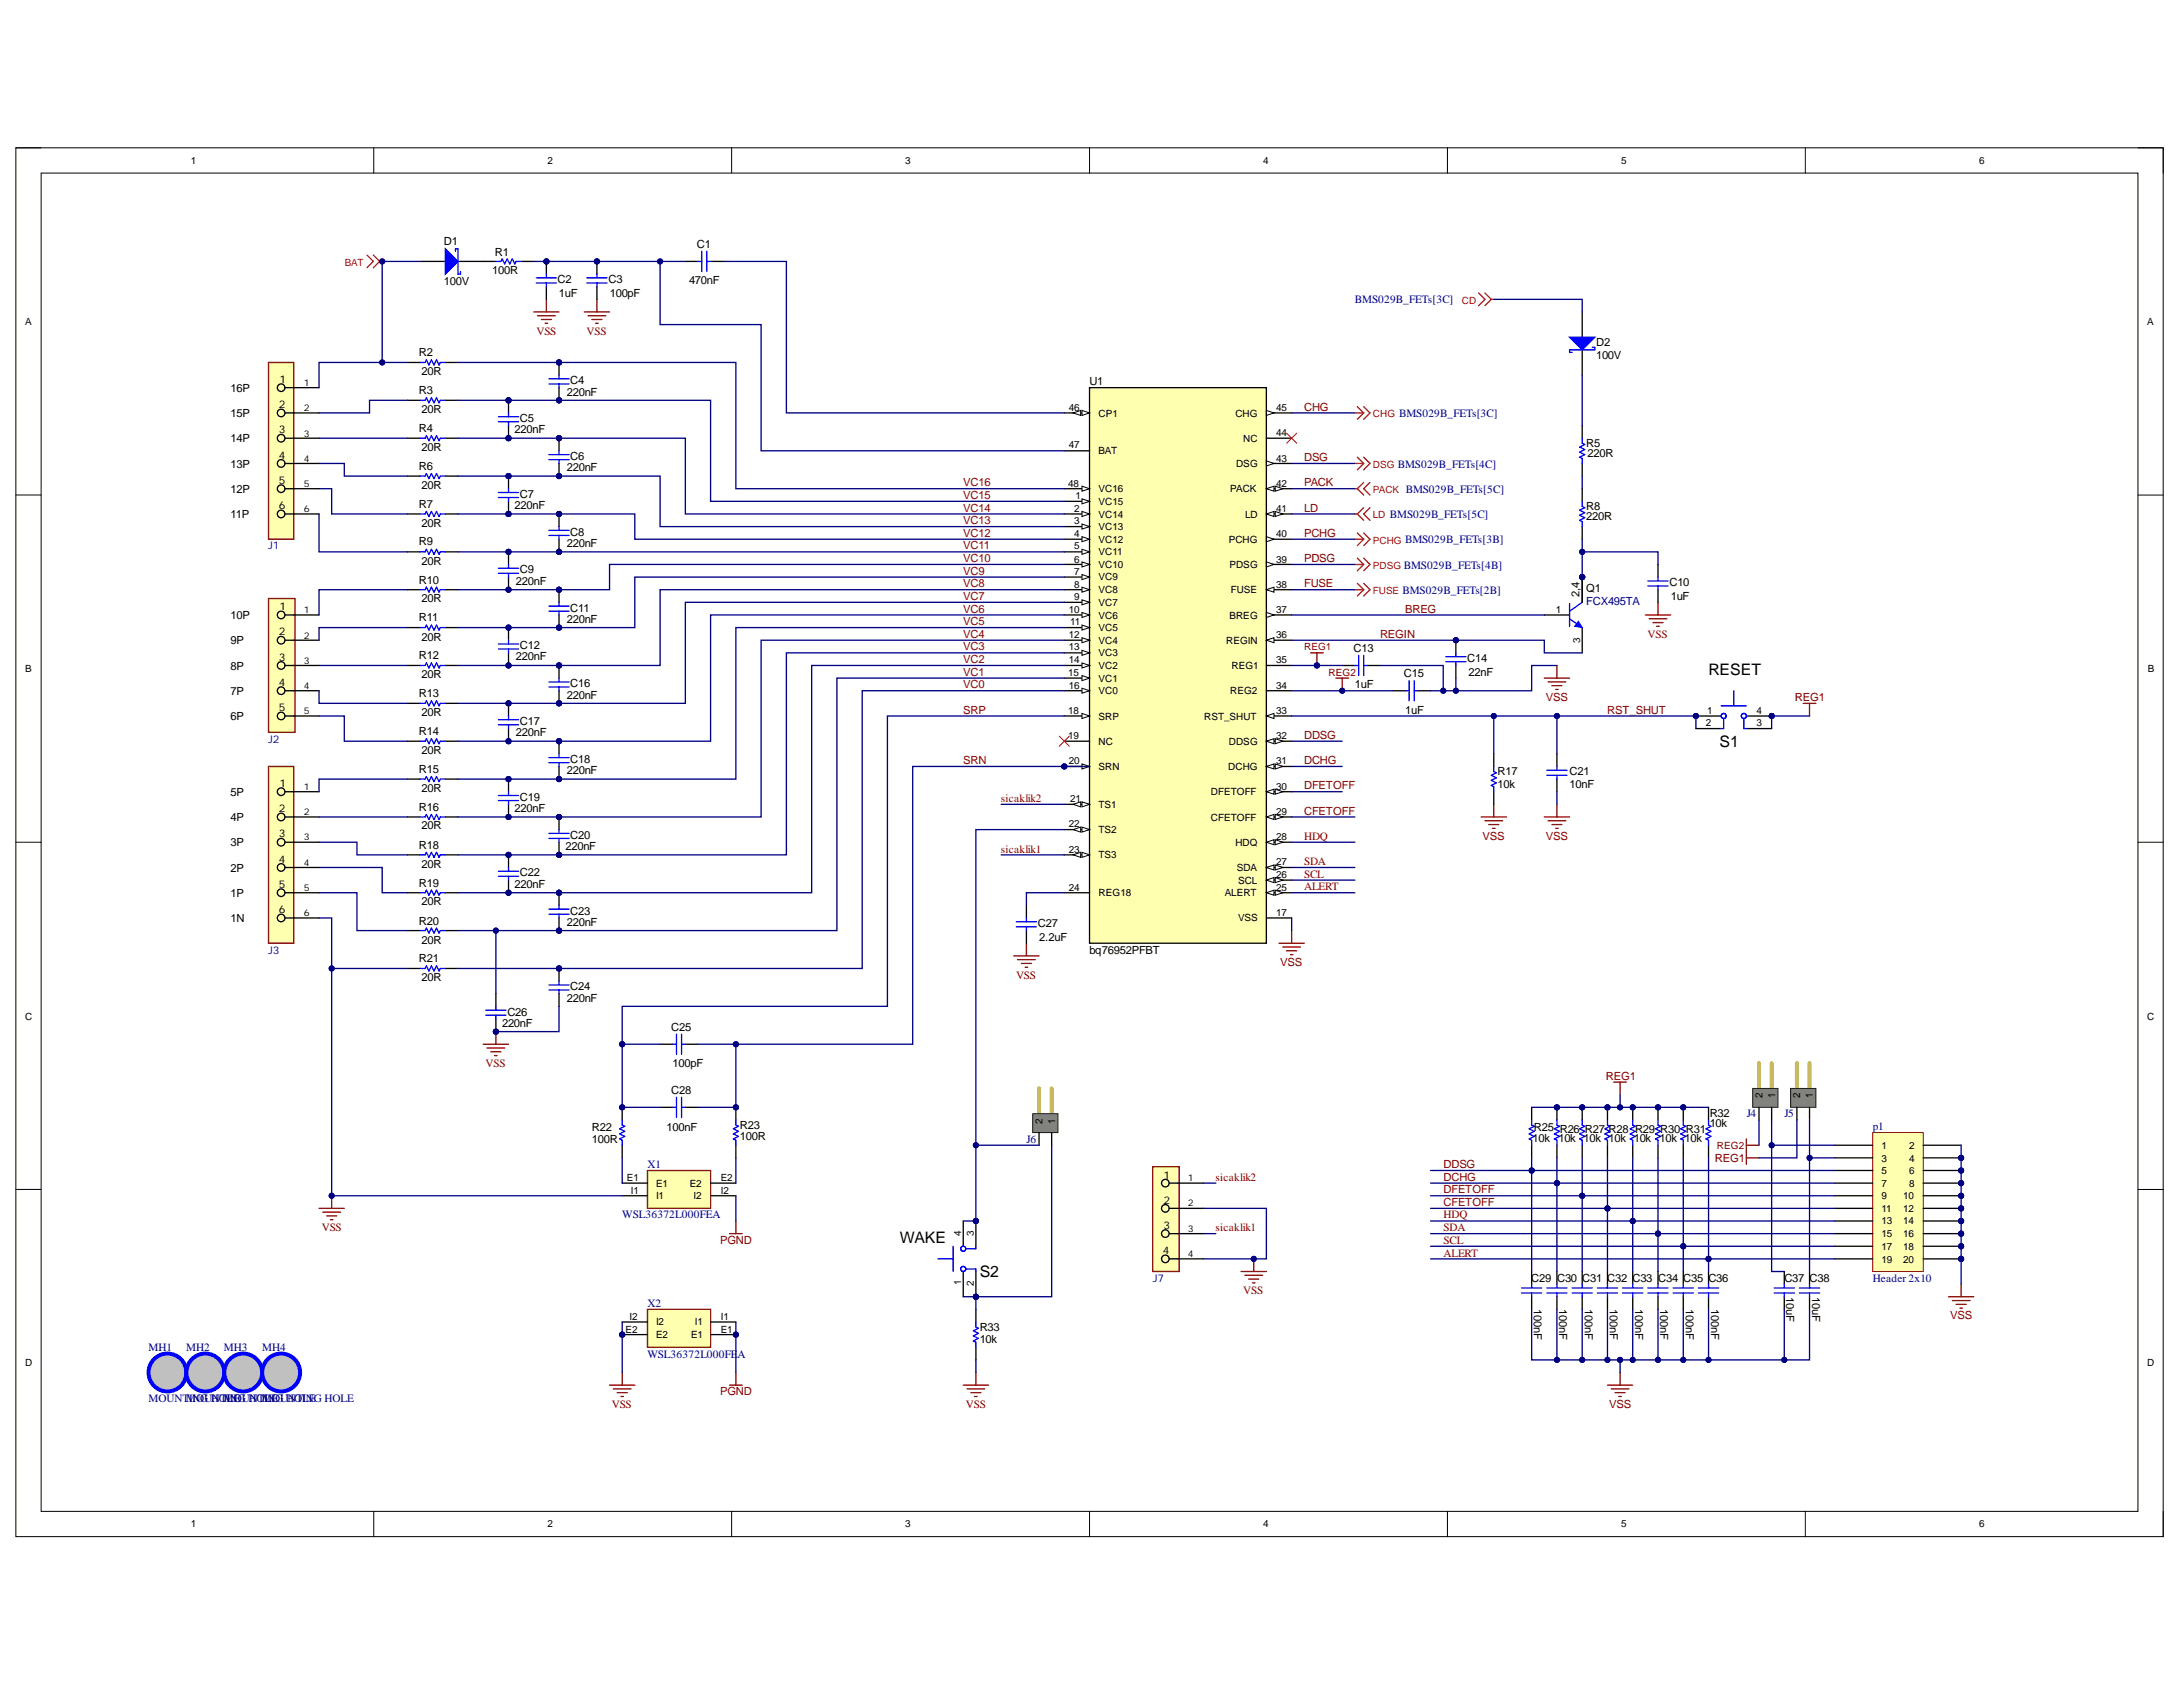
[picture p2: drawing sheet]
<svg xmlns="http://www.w3.org/2000/svg" width="279mm" height="216mm" viewBox="0 0 279 216" stroke-linecap="round" stroke-linejoin="round" font-family="sans-serif">
<defs><g id="words">
<g font-size="2">
<text x="218.7" y="86.4">RESET</text>
<text x="220.1" y="95.6">S1</text>
<text x="115.2" y="159.1">WAKE</text>
<text x="125.4" y="163.4">S2</text>
</g>
<g font-size="1.4">
<text x="56.8" y="31.4">D1</text>
<text x="63" y="35.1">100R</text>
<text x="63.3" y="32.7">R1</text>
<text x="89.2" y="31.7">C1</text>
<text x="56.8" y="36.5">100V</text>
<text x="71.4" y="36.3">C2</text>
<text x="71.5" y="38">1uF</text>
<text x="77.9" y="36.3">C3</text>
<text x="78" y="38">100pF</text>
<text x="88.2" y="36.3">470nF</text>
<text x="53.6" y="45.6">R2</text>
<text x="204.3" y="45.9">100V</text>
<text x="204.3" y="44.3">D2</text>
<text x="29.5" y="53.3">15P</text>
<text x="29.5" y="50.1">16P</text>
<text x="35.7" y="52.2">2</text>
<text x="35.8" y="49">1</text>
<text x="53.6" y="50.5">R3</text>
<text x="53.9" y="52.9">20R</text>
<text x="53.9" y="48">20R</text>
<text x="72.5" y="50.6">220nF</text>
<text x="73" y="49.2">C4</text>
<text x="139.4" y="49.3">U1</text>
<text x="29.5" y="59.8">13P</text>
<text x="29.5" y="56.5">14P</text>
<text x="35.7" y="55.4">3</text>
<text x="35.7" y="58.7">4</text>
<text x="53.6" y="55.3">R4</text>
<text x="53.9" y="57.7">20R</text>
<text x="65.9" y="55.4">220nF</text>
<text x="66.5" y="54">C5</text>
<text x="73" y="58.8">C6</text>
<text x="203" y="57.2">R5</text>
<text x="203.2" y="58.5">220R</text>
<text x="29.5" y="63.1">12P</text>
<text x="35.7" y="62">5</text>
<text x="35.7" y="65.2">6</text>
<text x="53.6" y="60.2">R6</text>
<text x="53.6" y="65">R7</text>
<text x="53.9" y="62.5">20R</text>
<text x="65.9" y="65.2">220nF</text>
<text x="66.5" y="63.7">C7</text>
<text x="72.5" y="60.3">220nF</text>
<text x="203" y="65.3">R8</text>
<text x="29.5" y="66.3">11P</text>
<text x="53.6" y="69.8">R9</text>
<text x="53.9" y="67.4">20R</text>
<text x="72.5" y="70">220nF</text>
<text x="73" y="68.5">C8</text>
<text x="203" y="66.6">220R</text>
<text x="53.6" y="74.7">R10</text>
<text x="53.9" y="72.3">20R</text>
<text x="53.9" y="77.1">20R</text>
<text x="66" y="74.9">220nF</text>
<text x="66.5" y="73.4">C9</text>
<text x="202.2" y="76.4" transform="rotate(-90 202.2 76.4)">2,4</text>
<text x="203" y="75.8">Q1</text>
<text x="213.7" y="75">C10</text>
<text x="213.8" y="76.8">1uF</text>
<text x="29.5" y="82.4">9P</text>
<text x="29.5" y="79.2">10P</text>
<text x="35.7" y="81.3">2</text>
<text x="35.8" y="78.1">1</text>
<text x="53.6" y="79.5">R11</text>
<text x="53.9" y="82">20R</text>
<text x="66.5" y="83.1">C12</text>
<text x="72.5" y="79.7">220nF</text>
<text x="73" y="78.3">C11</text>
<text x="173.2" y="83.4">C13</text>
<text x="29.5" y="88.9">7P</text>
<text x="29.5" y="85.7">8P</text>
<text x="35.7" y="84.6">3</text>
<text x="35.7" y="87.8">4</text>
<text x="53.6" y="89.2">R13</text>
<text x="53.6" y="84.3">R12</text>
<text x="53.9" y="86.8">20R</text>
<text x="66" y="84.5">220nF</text>
<text x="72.5" y="89.4">220nF</text>
<text x="73" y="87.9">C16</text>
<text x="173.4" y="88.1">1uF</text>
<text x="179.7" y="86.6">C15</text>
<text x="187.8" y="84.7">C14</text>
<text x="188" y="86.5">22nF</text>
<text x="29.5" y="92.1">6P</text>
<text x="35.7" y="91">5</text>
<text x="53.6" y="94.1">R14</text>
<text x="53.9" y="91.6">20R</text>
<text x="66" y="94.2">220nF</text>
<text x="66.5" y="92.8">C17</text>
<text x="179.8" y="91.4">1uF</text>
<text x="29.5" y="101.8">5P</text>
<text x="35.8" y="100.7">1</text>
<text x="53.6" y="98.9">R15</text>
<text x="53.9" y="96.5">20R</text>
<text x="53.9" y="101.3">20R</text>
<text x="72.5" y="99.1">220nF</text>
<text x="73" y="97.6">C18</text>
<text x="191.7" y="100.8">10k</text>
<text x="191.7" y="99.2">R17</text>
<text x="200.9" y="100.8">10nF</text>
<text x="200.9" y="99.2">C21</text>
<text x="29.5" y="105.1">4P</text>
<text x="35.7" y="104">2</text>
<text x="35.7" y="107.2">3</text>
<text x="53.6" y="103.8">R16</text>
<text x="53.9" y="106.1">20R</text>
<text x="65.9" y="104">220nF</text>
<text x="66.5" y="102.5">C19</text>
<text x="73" y="107.3">C20</text>
<text x="29.5" y="111.6">2P</text>
<text x="29.5" y="108.3">3P</text>
<text x="35.7" y="110.5">4</text>
<text x="35.7" y="113.7">5</text>
<text x="53.6" y="108.6">R18</text>
<text x="53.6" y="113.5">R19</text>
<text x="53.9" y="111.1">20R</text>
<text x="65.9" y="113.6">220nF</text>
<text x="66.5" y="112.1">C22</text>
<text x="72.4" y="108.8">220nF</text>
<text x="29.5" y="114.8">1P</text>
<text x="29.5" y="118">1N</text>
<text x="35.7" y="116.9">6</text>
<text x="53.6" y="118.3">R20</text>
<text x="53.9" y="115.9">20R</text>
<text x="72.5" y="118.5">220nF</text>
<text x="73" y="117.1">C23</text>
<text x="132.8" y="118.7">C27</text>
<text x="53.6" y="123.1">R21</text>
<text x="53.9" y="120.8">20R</text>
<text x="53.9" y="125.6">20R</text>
<text x="133" y="120.4">2.2uF</text>
<text x="139.4" y="122">bq76952PFBT</text>
<text x="64.3" y="131.4">220nF</text>
<text x="64.9" y="130">C26</text>
<text x="72.5" y="128.2">220nF</text>
<text x="73" y="126.7">C24</text>
<text x="85.9" y="131.9">C25</text>
<text x="86.1" y="136.6">100pF</text>
<text x="85.9" y="140">C28</text>
<text x="218.8" y="142.9">R32</text>
<text x="75.8" y="146.3">100R</text>
<text x="75.8" y="144.8">R22</text>
<text x="85.3" y="144.7">100nF</text>
<text x="94.7" y="146">100R</text>
<text x="94.7" y="144.5">R23</text>
<text x="196.2" y="146.1">10k</text>
<text x="196.3" y="144.8">R25 R26 R27 R28 R29 R30 R31</text>
<text x="199.5" y="146.1">10k 10k 10k 10k</text>
<text x="212.4" y="146.1">10k 10k</text>
<text x="218.8" y="144.2">10k</text>
<text x="148.9" y="150.9">1</text>
<text x="148.9" y="154.1">2</text>
<text x="148.8" y="160.5">4</text>
<text x="148.9" y="157.3">3</text>
<text x="196" y="164">C29 C30 C31 C32 C33 C34 C35 C36</text>
<text x="196.3" y="167.6" transform="rotate(90 196.3 167.6)">100nF</text>
<text x="199.5" y="167.6" transform="rotate(90 199.5 167.6)">100nF</text>
<text x="202.8" y="167.6" transform="rotate(90 202.8 167.6)">100nF</text>
<text x="206.1" y="167.6" transform="rotate(90 206.1 167.6)">100nF</text>
<text x="209.3" y="167.6" transform="rotate(90 209.3 167.6)">100nF</text>
<text x="212.5" y="167.6" transform="rotate(90 212.5 167.6)">100nF</text>
<text x="215.8" y="167.6" transform="rotate(90 215.8 167.6)">100nF</text>
<text x="219" y="167.6" transform="rotate(90 219 167.6)">100nF</text>
<text x="228.4" y="164">C37 C38</text>
<text x="228.6" y="166" transform="rotate(90 228.6 166)">10uF</text>
<text x="231.9" y="166" transform="rotate(90 231.9 166)">10uF</text>
<text x="125.4" y="171.8">10k</text>
<text x="125.4" y="170.4">R33</text>
</g>
<g font-size="1.4" fill="#000080">
<text x="173.4" y="38.8">BMS029B_FETs[3C]</text>
<text x="34.3" y="70.3">J1</text>
<text x="203" y="77.4">FCX495TA</text>
<text x="34.3" y="95.1">J2</text>
<text x="34.3" y="122">J3</text>
<text x="223.6" y="143">J4</text>
<text x="228.4" y="143">J5</text>
<text x="82.9" y="149.5">X1</text>
<text x="131.4" y="146.3">J6</text>
<text x="239.7" y="144.6">p1</text>
<text x="79.6" y="155.9">WSL36372L000FEA</text>
<text x="82.9" y="167.2">X2</text>
<text x="147.5" y="164">J7</text>
<text x="239.7" y="164">Header 2x10</text>
<text x="19" y="172.9">MH1</text>
<text x="23.8" y="172.9">MH2</text>
<text x="28.7" y="172.9">MH3</text>
<text x="33.6" y="172.9">MH4</text>
<text x="82.9" y="173.8">WSL36372L000FE</text>
<text x="94.4" y="173.8">A</text>
<text x="19" y="179.4">MOUNTMOUHOILNEG NTMOUHOLE</text>
<text x="24.2" y="179.4">ING NTMOUHOILNEG NTING HOLE</text>
</g>
<g font-size="1.4" fill="#800000">
<text x="68.7" y="42.9">VSS</text>
<text x="75.1" y="42.9">VSS</text>
<text x="166.9" y="52.6">CHG</text>
<text x="166.9" y="59">DSG</text>
<text x="123.3" y="65.5">VC14</text>
<text x="123.3" y="63.9">VC15</text>
<text x="123.3" y="62.2">VC16</text>
<text x="166.9" y="62.2">PACK</text>
<text x="166.9" y="65.5">LD</text>
<text x="123.3" y="67.1">VC13</text>
<text x="123.3" y="68.7">VC12</text>
<text x="123.3" y="70.3">VC11</text>
<text x="123.3" y="71.9">VC10</text>
<text x="166.9" y="68.7">PCHG</text>
<text x="166.9" y="71.9">PDSG</text>
<text x="123.3" y="76.8">VC7</text>
<text x="123.3" y="73.5">VC9</text>
<text x="123.3" y="75.1">VC8</text>
<text x="166.9" y="75.1">FUSE</text>
<text x="123.3" y="78.4">VC6</text>
<text x="123.3" y="80">VC5</text>
<text x="123.3" y="81.6">VC4</text>
<text x="123.3" y="83.2">VC3</text>
<text x="176.6" y="81.6">REGIN</text>
<text x="179.8" y="78.4">BREG</text>
<text x="210.9" y="81.6">VSS</text>
<text x="123.3" y="84.9">VC2</text>
<text x="123.3" y="86.5">VC1</text>
<text x="123.3" y="88.1">VC0</text>
<text x="197.9" y="89.7">VSS</text>
<text x="229.7" y="89.7">REG1</text>
<text x="123.3" y="91.4">SRP</text>
<text x="166.9" y="94.6">DDSG</text>
<text x="205.7" y="91.4">RST_SHUT</text>
<text x="123.3" y="97.8">SRN</text>
<text x="166.9" y="97.8">DCHG</text>
<text x="166.9" y="101">DFETOFF</text>
<text x="128.1" y="102.6">sicaklik2</text>
<text x="166.9" y="104.3">CFETOFF</text>
<text x="166.9" y="107.5">HDQ</text>
<text x="189.7" y="107.5">VSS</text>
<text x="197.9" y="107.5">VSS</text>
<text x="128.1" y="109.1">sicaklik1</text>
<text x="166.9" y="110.7">SDA</text>
<text x="166.9" y="112.3">SCL</text>
<text x="166.9" y="113.9">ALERT</text>
<text x="130" y="125.2">VSS</text>
<text x="163.9" y="123.6">VSS</text>
<text x="62.1" y="136.6">VSS</text>
<text x="205.5" y="138.2">REG1</text>
<text x="184.7" y="149.5">DDSG</text>
<text x="219.5" y="148.7">REG1</text>
<text x="155.6" y="151.1">sicaklik2</text>
<text x="184.7" y="151.1">DCHG</text>
<text x="184.7" y="152.7">DFETOFF</text>
<text x="184.7" y="154.3">CFETOFF</text>
<text x="184.7" y="155.9">HDQ</text>
<text x="41.2" y="157.5">VSS</text>
<text x="92.2" y="159.2">PGND</text>
<text x="155.6" y="157.5">sicaklik1</text>
<text x="184.7" y="157.5">SDA</text>
<text x="184.7" y="159.2">SCL</text>
<text x="184.7" y="160.8">ALERT</text>
<text x="159.1" y="165.6">VSS</text>
<text x="249.6" y="168.9">VSS</text>
<text x="92.2" y="178.6">PGND</text>
<text x="78.3" y="180.2">VSS</text>
<text x="123.6" y="180.2">VSS</text>
<text x="206" y="180.2">VSS</text>
</g>
<g font-size="1.3">
<text x="24.4" y="21">1</text>
<text x="70.1" y="21">2</text>
<text x="115.8" y="21">3</text>
<text x="161.7" y="21">4</text>
<text x="207.5" y="21">5</text>
<text x="253.3" y="21">6</text>
<text x="3.2" y="41.6">A</text>
<text x="274.8" y="41.6">A</text>
<text x="136.8" y="52.6">46</text>
<text x="140.6" y="53.3">CP1</text>
<text x="158.1" y="53.3">CHG</text>
<text x="163.4" y="52.6">45</text>
<text x="136.8" y="57.4">47</text>
<text x="140.6" y="58.1">BAT</text>
<text x="158.2" y="59.8">DSG</text>
<text x="159.1" y="56.5">NC</text>
<text x="163.4" y="55.8">44</text>
<text x="163.4" y="59.1">43</text>
<text x="136.7" y="62.3">48</text>
<text x="137.5" y="65.5">2</text>
<text x="137.7" y="63.9">1</text>
<text x="140.6" y="63">VC16</text>
<text x="140.6" y="64.7">VC15</text>
<text x="157.4" y="63">PACK</text>
<text x="163.4" y="65.5">41</text>
<text x="163.4" y="62.3">42</text>
<text x="137.5" y="70.3">5</text>
<text x="137.5" y="67.1">3</text>
<text x="137.5" y="68.7">4</text>
<text x="140.6" y="71.1">VC11</text>
<text x="140.6" y="67.9">VC13</text>
<text x="140.6" y="69.5">VC12</text>
<text x="140.6" y="66.3">VC14</text>
<text x="157.3" y="69.5">PCHG</text>
<text x="159.4" y="66.3">LD</text>
<text x="163.4" y="68.7">40</text>
<text x="137.5" y="76.8">9</text>
<text x="137.5" y="73.6">7</text>
<text x="137.5" y="75.2">8</text>
<text x="137.5" y="72">6</text>
<text x="140.6" y="77.5">VC7</text>
<text x="140.6" y="74.3">VC9</text>
<text x="140.6" y="75.9">VC8</text>
<text x="140.6" y="72.7">VC10</text>
<text x="157.4" y="72.7">PDSG</text>
<text x="157.5" y="75.9">FUSE</text>
<text x="163.4" y="75.2">38</text>
<text x="163.4" y="72">39</text>
<text x="136.8" y="83.2">13</text>
<text x="136.8" y="81.6">12</text>
<text x="136.8" y="78.4">10</text>
<text x="137" y="80">11</text>
<text x="140.6" y="80.8">VC5</text>
<text x="140.6" y="82.4">VC4</text>
<text x="140.6" y="79.2">VC6</text>
<text x="156.9" y="82.4">REGIN</text>
<text x="157.4" y="79.2">BREG</text>
<text x="163.4" y="78.4">37</text>
<text x="163.4" y="81.6">36</text>
<text x="199.1" y="78.4">1</text>
<text x="202.3" y="82.2" transform="rotate(-90 202.3 82.2)">3</text>
<text x="3.2" y="86">B</text>
<text x="136.7" y="86.5">15</text>
<text x="136.8" y="88.1">16</text>
<text x="136.8" y="84.9">14</text>
<text x="140.6" y="87.2">VC1</text>
<text x="140.6" y="84">VC3</text>
<text x="140.6" y="88.8">VC0</text>
<text x="140.6" y="85.6">VC2</text>
<text x="157.4" y="88.8">REG2</text>
<text x="157.6" y="85.6">REG1</text>
<text x="163.4" y="88.1">34</text>
<text x="163.4" y="84.9">35</text>
<text x="274.9" y="86">B</text>
<text x="136.7" y="91.4">18</text>
<text x="136.7" y="94.6">19</text>
<text x="140.6" y="92.1">SRP</text>
<text x="140.6" y="95.3">NC</text>
<text x="154.1" y="92.1">RST_SHUT</text>
<text x="157.3" y="95.3">DDSG</text>
<text x="163.4" y="94.6">32</text>
<text x="163.4" y="91.4">33</text>
<text x="218.3" y="93">2</text>
<text x="218.5" y="91.4">1</text>
<text x="224.8" y="91.4">4</text>
<text x="224.8" y="93">3</text>
<text x="136.8" y="97.8">20</text>
<text x="140.6" y="98.5">SRN</text>
<text x="155" y="101.8">DFETOFF</text>
<text x="157.2" y="98.5">DCHG</text>
<text x="163.4" y="101.1">30</text>
<text x="163.4" y="97.8">31</text>
<text x="136.8" y="105.9">22</text>
<text x="137" y="102.7">21</text>
<text x="140.6" y="103.4">TS1</text>
<text x="140.6" y="106.7">TS2</text>
<text x="155" y="105.1">CFETOFF</text>
<text x="163.4" y="107.5">28</text>
<text x="163.4" y="104.3">29</text>
<text x="136.8" y="109.1">23</text>
<text x="140.6" y="109.9">TS3</text>
<text x="158.1" y="108.3">HDQ</text>
<text x="158.3" y="111.5">SDA</text>
<text x="158.5" y="113.1">SCL</text>
<text x="163.4" y="110.7">27</text>
<text x="163.4" y="112.4">26</text>
<text x="136.8" y="114">24</text>
<text x="140.6" y="114.7">REG18</text>
<text x="156.8" y="114.7">ALERT</text>
<text x="158.5" y="117.9">VSS</text>
<text x="163.4" y="114">25</text>
<text x="163.4" y="117.2">17</text>
<text x="3.2" y="130.5">C</text>
<text x="274.8" y="130.5">C</text>
<text x="133.4" y="143.8" transform="rotate(-90 133.4 143.8)">2</text>
<text x="135" y="143.8" transform="rotate(-90 135 143.8)">1</text>
<text x="225.6" y="140.5" transform="rotate(-90 225.6 140.5)">2</text>
<text x="227.2" y="140.5" transform="rotate(-90 227.2 140.5)">1</text>
<text x="230.4" y="140.5" transform="rotate(-90 230.4 140.5)">2</text>
<text x="232" y="140.5" transform="rotate(-90 232 140.5)">1</text>
<text x="240.8" y="147.1">1</text>
<text x="240.8" y="148.7">3</text>
<text x="244.4" y="147.1">2</text>
<text x="244.4" y="148.7">4</text>
<text x="80.2" y="151.1">E1</text>
<text x="80.7" y="152.8">I1</text>
<text x="84" y="151.9">E1</text>
<text x="84" y="153.5">I1</text>
<text x="88.3" y="151.9">E2</text>
<text x="88.8" y="153.5">I2</text>
<text x="92.2" y="151.1">E2</text>
<text x="92.2" y="152.8">I2</text>
<text x="240.8" y="150.3">5</text>
<text x="240.8" y="151.9">7</text>
<text x="240.8" y="153.5">9</text>
<text x="240.8" y="155.1">11</text>
<text x="243.6" y="153.5">10</text>
<text x="243.6" y="155.1">12</text>
<text x="244.4" y="150.3">6</text>
<text x="244.4" y="151.9">8</text>
<text x="123" y="158.2" transform="rotate(-90 123 158.2)">4</text>
<text x="124.6" y="158.2" transform="rotate(-90 124.6 158.2)">3</text>
<text x="240.8" y="156.7">13</text>
<text x="240.8" y="158.3">15</text>
<text x="240.8" y="160">17</text>
<text x="240.8" y="161.6">19</text>
<text x="243.6" y="156.7">14</text>
<text x="243.6" y="158.3">16</text>
<text x="243.6" y="160">18</text>
<text x="243.6" y="161.6">20</text>
<text x="123" y="164.5" transform="rotate(-90 123 164.5)">1</text>
<text x="124.6" y="164.6" transform="rotate(-90 124.6 164.6)">2</text>
<text x="80.1" y="170.5">E2</text>
<text x="80.6" y="168.9">I2</text>
<text x="84" y="171.2">E2</text>
<text x="84" y="169.6">I2</text>
<text x="88.4" y="171.2">E1</text>
<text x="88.9" y="169.6">I1</text>
<text x="92.2" y="170.5">E1</text>
<text x="92.2" y="168.9">I1</text>
<text x="3.2" y="174.9">D</text>
<text x="274.8" y="174.9">D</text>
<text x="24.4" y="195.5">1</text>
<text x="70.1" y="195.5">2</text>
<text x="115.8" y="195.5">3</text>
<text x="161.7" y="195.5">4</text>
<text x="207.5" y="195.5">5</text>
<text x="253.3" y="195.5">6</text>
</g>
<g font-size="1.3" fill="#f00">
<text x="44.1" y="34">BAT</text>
<text x="187.1" y="38.9">CD</text>
<text x="175.7" y="53.4">CHG BMS029B_FETs[3C]</text>
<text x="175.7" y="59.8">DSG BMS029B_FETs[4C]</text>
<text x="175.7" y="63.1">PACK BMS029B_FETs[5C]</text>
<text x="175.7" y="66.3">LD BMS029B_FETs[5C]</text>
<text x="175.7" y="69.6">PCHG BMS029B_FETs[3B]</text>
<text x="175.7" y="72.8">PDSG BMS029B_FETs[4B]</text>
<text x="175.7" y="76">FUSE BMS029B_FETs[2B]</text>
</g>
<g font-size="1.3" fill="#800000">
<text x="166.9" y="83.2">REG1</text>
<text x="170" y="86.5">REG2</text>
<text x="219.8" y="147.1">REG2</text>
</g>
<g font-size="1.2">
<text x="38.9" y="49.4">1</text>
<text x="38.9" y="52.6">2</text>
<text x="38.9" y="55.9">3</text>
<text x="38.9" y="59.1">4</text>
<text x="38.9" y="62.3">5</text>
<text x="38.9" y="65.5">6</text>
<text x="38.9" y="78.4">1</text>
<text x="38.9" y="81.7">2</text>
<text x="38.9" y="84.9">3</text>
<text x="38.9" y="88.1">4</text>
<text x="38.9" y="91.4">5</text>
<text x="38.9" y="101.1">1</text>
<text x="38.9" y="104.3">2</text>
<text x="38.9" y="107.5">3</text>
<text x="38.9" y="110.8">4</text>
<text x="38.9" y="114">5</text>
<text x="38.9" y="117.2">6</text>
<text x="152" y="151.2">1</text>
<text x="152" y="154.4">2</text>
<text x="152" y="157.6">3</text>
<text x="152" y="160.8">4</text>
</g>
</g></defs>
<path d="M2 18.9h274.9v177.8h-274.9z" fill="none" stroke="#000" stroke-width=".13"/>
<path d="M5.3 22.2h268.3v171.2h-268.3z" fill-rule="evenodd" fill="#fff"/>
<g fill="none" stroke="#000" stroke-width=".13">
<path d="M2 18.9h3.3M47.8 18.9v3.3M93.6 18.9v3.3M139.4 18.9v3.3M185.3 18.9v3.3M231.1 18.9v3.3M273.6 18.9h3.3v3.3M5.3 22.2h268.3v171.2h-268.3zM2 63.4h3.3M273.6 63.4h3.3M2 107.8h3.3M273.6 107.8h3.3"/>
<path d="M2 152.2h3.3M273.6 152.2h3.3M47.8 193.4v3.3M93.6 193.4v3.3M139.4 193.4v3.3M185.3 193.4v3.3M231.1 193.4v3.3M276.9 193.4v3.3"/>
</g>
<path d="M40.8 154.6h3.3M41.3 155.1h2.3M41.8 155.6h1.3M42.3 156.1h.3M42.5 153v1.6M123.3 177.3h3.2M123.8 177.7h2.2M124.3 178.2h1.3M124.7 178.7h.4M124.9 175.7v1.6" fill="none" stroke="#800000" stroke-width=".17"/>
<circle cx="42.4" cy="153" r=".32" fill="#000080"/>
<circle cx="42.4" cy="153" r=".32" fill="none" stroke="#000080" stroke-width=".13"/>
<path d="M61.9 133.6h3.2M62.3 134.1h2.3M62.8 134.6h1.3M63.3 135.1h.3M63.5 132v1.6" fill="none" stroke="#800000" stroke-width=".17"/>
<circle cx="63.5" cy="132" r=".32" fill="#000080"/>
<circle cx="63.5" cy="132" r=".32" fill="none" stroke="#000080" stroke-width=".13"/>
<path d="M52.1 51.2h1.7M57 51.2h1.6" fill="none" stroke="#000" stroke-width=".17"/>
<path d="M53.8 51.2h.6l.2-.3 .3 .7 .3-.7 .3 .7 .4-.7 .3 .7 .2-.4h.6" fill="none" stroke="#00f" stroke-width=".17"/>
<circle cx="79.6" cy="141.7" r=".32" fill="#000080"/>
<circle cx="79.6" cy="141.7" r=".32" fill="none" stroke="#000080" stroke-width=".13"/>
<path d="M79.6 141.7v1.6M79.6 146.6v1.6" fill="none" stroke="#000" stroke-width=".17"/>
<circle cx="79.6" cy="141.7" r=".32" fill="#000080"/>
<circle cx="79.6" cy="141.7" r=".32" fill="none" stroke="#000080" stroke-width=".13"/>
<path d="M79.6 143.3v.7l.4 .1-.7 .4 .7 .3-.7 .3 .7 .3-.7 .4 .3 .1v.7" fill="none" stroke="#00f" stroke-width=".17"/>
<circle cx="94.2" cy="141.7" r=".32" fill="#000080"/>
<circle cx="94.2" cy="141.7" r=".32" fill="none" stroke="#000080" stroke-width=".13"/>
<path d="M94.2 141.7v1.6M94.2 146.6v1.6" fill="none" stroke="#000" stroke-width=".17"/>
<circle cx="94.2" cy="141.7" r=".32" fill="#000080"/>
<circle cx="94.2" cy="141.7" r=".32" fill="none" stroke="#000080" stroke-width=".13"/>
<path d="M63.5 33.5h.6l.2-.4 .3 .7 .3-.7 .3 .7 .4-.7 .3 .7 .2-.3h.6M53.8 46.4h.6l.2-.3 .3 .6 .3-.6 .3 .6 .4-.6 .3 .6 .2-.3h.6M94.2 143.3v.7l.3 .1-.6 .4 .6 .3-.6 .3 .6 .3-.6 .4 .3 .1v.7" fill="none" stroke="#00f" stroke-width=".17"/>
<path d="M61.9 33.5h1.6M66.7 33.5h1.6M52.1 46.4h1.7M57 46.4h1.6" fill="none" stroke="#000" stroke-width=".17"/>
<path d="M167.7 83.5h1.7M168.6 83.5v1.7M129.8 122.3h3.2M130.2 122.8h2.3M130.7 123.3h1.3M131.2 123.8h.3M131.4 120.7v1.6" fill="none" stroke="#800000" stroke-width=".17"/>
<circle cx="168.6" cy="85.2" r=".32" fill="#000080"/>
<circle cx="168.6" cy="85.2" r=".32" fill="none" stroke="#000080" stroke-width=".13"/>
<path d="M87.7 33.5h1.6M90.9 33.5h1.7M131.4 115.9v1.6M131.4 119.1v1.6" fill="none" stroke="#000" stroke-width=".17"/>
<path d="M89.3 33.5h.5M89.8 32.2v2.6M90.5 33.5h.4M90.5 32.2v2.6M130.1 118.6h2.6M130.1 118h2.6M131.4 117.5v.5M131.4 118.6v.5" fill="none" stroke="#00f" stroke-width=".17"/>
<circle cx="226.8" cy="91.6" r=".32" fill="#000080"/>
<circle cx="226.8" cy="91.6" r=".32" fill="none" stroke="#000080" stroke-width=".13"/>
<circle cx="217.1" cy="91.6" r=".32" fill="#000080"/>
<circle cx="217.1" cy="91.6" r=".32" fill="none" stroke="#000080" stroke-width=".13"/>
<path d="M223.5 91.6h3.2" fill="none" stroke="#000" stroke-width=".17"/>
<circle cx="226.8" cy="91.6" r=".32" fill="#000080"/>
<circle cx="226.8" cy="91.6" r=".32" fill="none" stroke="#000080" stroke-width=".13"/>
<path d="M217.1 91.6h3.2" fill="none" stroke="#000" stroke-width=".17"/>
<circle cx="217.1" cy="91.6" r=".32" fill="#000080"/>
<circle cx="217.1" cy="91.6" r=".32" fill="none" stroke="#000080" stroke-width=".13"/>
<g fill="none" stroke="#00f" stroke-width=".17">
<path d="M53.8 56.1h.6l.2-.3 .3 .6 .3-.6 .3 .6 .4-.6 .3 .6 .2-.3h.6M53.8 60.9h.6l.2-.3 .3 .7 .3-.7 .3 .7 .4-.7 .3 .7 .2-.4h.6M53.8 65.8h.6l.2-.3 .3 .6 .3-.6 .3 .6 .4-.6 .3 .6 .2-.3h.6M53.8 70.6h.6l.2-.3 .3 .6 .3-.6 .3 .6 .4-.6 .3 .6 .2-.3h.6M53.8 75.5h.6l.2-.4 .3 .7 .3-.7 .3 .7 .4-.7 .3 .7 .2-.3h.6M53.8 80.3h.6l.2-.3 .3 .6 .3-.6 .3 .6 .4-.6 .3 .6 .2-.3h.6M191.2 98.1v.6l.3 .2-.6 .3 .6 .3-.6 .4 .6 .3-.6 .3 .3 .2v.6M220.3 90.3h3.2M220.6 92v1.2h-.3M221.9 88.4v1.9M223.2 92v1.2h.3M124.9 169.2v.6l.3 .2-.6 .3 .6 .3-.6 .4 .6 .3-.6 .3 .3 .2v.6"/>
<circle cx="220.6" cy="91.6" r=".32"/>
<circle cx="223.2" cy="91.6" r=".32"/>
</g>
<g fill="none" stroke="#000" stroke-width=".17">
<path d="M52.1 56.1h1.7M57 56.1h1.6M52.1 60.9h1.7M52.1 65.8h1.7M52.1 70.6h1.7M52.1 75.5h1.7M57 60.9h1.6M57 65.8h1.6M57 70.6h1.6M57 75.5h1.6M52.1 80.3h1.7M57 80.3h1.6"/>
<path d="M191.2 96.5v1.6M217.1 93.2h3.2M223.5 93.2h3.2M191.2 101.3v1.6M124.9 167.6v1.6M124.9 172.4v1.6"/>
</g>
<g fill="none" stroke="#800000" stroke-width=".17">
<path d="M68.3 39.9h3.2M69.9 38.3v1.6M68.8 40.4h2.3M69.3 40.9h1.3M69.8 41.4h.3M230.8 90h1.6M231.6 90v1.6M165.3 119.1v1.6M189.6 104.6h3.2M190.1 105h2.2M190.5 105.5h1.3M191 106h.4"/>
<path d="M191.2 102.9v1.7M197.7 104.6h3.2M198.1 105h2.3M198.6 105.5h1.3M199.1 106h.3M199.3 102.9v1.7M163.7 120.7h3.2M164.2 121.2h2.2M164.7 121.7h1.3M165.2 122.2h.3M93.4 157.9h1.6M94.2 156.3v1.6"/>
</g>
<g fill="none" stroke="#f00" stroke-width=".17">
<path d="M189.3 37.5l.8 .8-.8 .8M190.1 37.5l.8 .8M190.9 38.3l-.8 .8M190.9 38.3h.3M173.4 52.8h1.1M173.4 59.3h1.1M173.7 52l.8 .8M173.7 58.5l.8 .8M174.5 52.8l-.8 .9M174.5 52l.8 .8-.8 .9M174.5 59.3l-.8 .8M174.5 58.5l.8 .8-.8 .8"/>
<path d="M173.4 62.5h.3M173.4 65.8h.3M173.4 69h1.1M173.4 72.2h1.1M173.4 75.5h1.1M173.7 62.5l.8 .9M173.7 65.8l.8 .8M173.7 68.2l.8 .8M173.7 71.4l.8 .8M173.7 74.7l.8 .8M174.5 61.7l-.8 .8M174.5 65l-.8 .8"/>
<path d="M174.5 69l-.8 .8M174.5 68.2l.8 .8-.8 .8M174.5 72.2l-.8 .8M174.5 71.4l.8 .8-.8 .8M174.5 75.5l-.8 .8M174.5 74.7l.8 .8-.8 .8M175.3 61.7l-.8 .8 .8 .9M175.3 65l-.8 .8 .8 .8"/>
</g>
<circle cx="124.9" cy="156.3" r=".32" fill="#000080"/>
<circle cx="124.9" cy="156.3" r=".32" fill="none" stroke="#000080" stroke-width=".13"/>
<circle cx="124.9" cy="166" r=".32" fill="#000080"/>
<circle cx="124.9" cy="166" r=".32" fill="none" stroke="#000080" stroke-width=".13"/>
<path d="M123.3 156.3v3.2M124.9 156.3v3.2M123.3 162.7v3.3" fill="none" stroke="#000" stroke-width=".17"/>
<g fill="none" stroke="#00f" stroke-width=".17">
<path d="M122 159.5v3.2M120 161.1h2"/>
<circle cx="123.3" cy="159.8" r=".32"/>
<circle cx="123.3" cy="162.4" r=".32"/>
</g>
<circle cx="124.9" cy="156.3" r=".32" fill="#000080"/>
<circle cx="124.9" cy="156.3" r=".32" fill="none" stroke="#000080" stroke-width=".13"/>
<path d="M124.9 162.7v3.3" fill="none" stroke="#000" stroke-width=".17"/>
<circle cx="124.9" cy="166" r=".32" fill="#000080"/>
<circle cx="124.9" cy="166" r=".32" fill="none" stroke="#000080" stroke-width=".13"/>
<path d="M124.9 159.5v.3h-1.3M123.6 162.4h1.3v.3" fill="none" stroke="#00f" stroke-width=".17"/>
<circle cx="136.2" cy="98.1" r=".32" fill="#000080"/>
<circle cx="136.2" cy="98.1" r=".32" fill="none" stroke="#000080" stroke-width=".13"/>
<path d="M139.4 49.6h22.7v71.1h-22.7z" fill-rule="evenodd" fill="#ffffb0"/>
<path d="M139.4 49.6h22.7v71.1h-22.7zM162.1 65.8h3.2" fill="none" stroke="#000" stroke-width=".17"/>
<path d="M162.1 65.8l1-.3v.6z" fill="#f8fcff"/>
<path d="M162.1 65.8l1-.3v.6z" fill="none" stroke="#000" stroke-width=".13"/>
<path d="M163.2 65.5l1 .3-1 .3z" fill="#f8fcff"/>
<path d="M163.2 65.5l1 .3-1 .3z" fill="none" stroke="#000" stroke-width=".13"/>
<path d="M136.2 86.8h3.2" fill="none" stroke="#000" stroke-width=".17"/>
<path d="M138.5 86.5l.9 .3-.9 .3z" fill="#f8fcff"/>
<path d="M138.5 86.5l.9 .3-.9 .3z" fill="none" stroke="#000" stroke-width=".13"/>
<path d="M162.1 111h3.2" fill="none" stroke="#000" stroke-width=".17"/>
<path d="M162.1 111l1-.3v.6z" fill="#f8fcff"/>
<path d="M162.1 111l1-.3v.6z" fill="none" stroke="#000" stroke-width=".13"/>
<path d="M163.2 110.7l1 .3-1 .3z" fill="#f8fcff"/>
<path d="M163.2 110.7l1 .3-1 .3z" fill="none" stroke="#000" stroke-width=".13"/>
<path d="M136.2 62.5h3.2" fill="none" stroke="#000" stroke-width=".17"/>
<path d="M138.5 62.2l.9 .3-.9 .4z" fill="#f8fcff"/>
<path d="M138.5 62.2l.9 .3-.9 .4z" fill="none" stroke="#000" stroke-width=".13"/>
<path d="M162.1 52.8h3.2" fill="none" stroke="#000" stroke-width=".17"/>
<path d="M162.1 52.5l1 .3-1 .4z" fill="#f8fcff"/>
<path d="M162.1 52.5l1 .3-1 .4z" fill="none" stroke="#000" stroke-width=".13"/>
<path d="M136.2 83.5h3.2" fill="none" stroke="#000" stroke-width=".17"/>
<path d="M138.5 83.2l.9 .3-.9 .4z" fill="#f8fcff"/>
<path d="M138.5 83.2l.9 .3-.9 .4z" fill="none" stroke="#000" stroke-width=".13"/>
<path d="M136.2 80.3h3.2" fill="none" stroke="#000" stroke-width=".17"/>
<path d="M138.5 80l.9 .3-.9 .3z" fill="#f8fcff"/>
<path d="M138.5 80l.9 .3-.9 .3z" fill="none" stroke="#000" stroke-width=".13"/>
<path d="M136.2 77.1h3.2" fill="none" stroke="#000" stroke-width=".17"/>
<path d="M138.5 76.8l.9 .3-.9 .3z" fill="#f8fcff"/>
<path d="M138.5 76.8l.9 .3-.9 .3z" fill="none" stroke="#000" stroke-width=".13"/>
<path d="M136.2 73.9h3.2" fill="none" stroke="#000" stroke-width=".17"/>
<path d="M138.5 73.5l.9 .4-.9 .3z" fill="#f8fcff"/>
<path d="M138.5 73.5l.9 .4-.9 .3z" fill="none" stroke="#000" stroke-width=".13"/>
<path d="M136.2 70.6h3.2" fill="none" stroke="#000" stroke-width=".17"/>
<path d="M138.5 70.3l.9 .3-.9 .3z" fill="#f8fcff"/>
<path d="M138.5 70.3l.9 .3-.9 .3z" fill="none" stroke="#000" stroke-width=".13"/>
<path d="M136.2 67.4h3.2" fill="none" stroke="#000" stroke-width=".17"/>
<path d="M138.5 67.1l.9 .3-.9 .3z" fill="#f8fcff"/>
<path d="M138.5 67.1l.9 .3-.9 .3z" fill="none" stroke="#000" stroke-width=".13"/>
<path d="M136.2 64.2h3.2" fill="none" stroke="#000" stroke-width=".17"/>
<path d="M138.5 63.8l.9 .4-.9 .3z" fill="#f8fcff"/>
<path d="M138.5 63.8l.9 .4-.9 .3z" fill="none" stroke="#000" stroke-width=".13"/>
<path d="M162.1 75.5h3.2" fill="none" stroke="#000" stroke-width=".17"/>
<path d="M162.1 75.5l1-.4v.7z" fill="#f8fcff"/>
<path d="M162.1 75.5l1-.4v.7z" fill="none" stroke="#000" stroke-width=".13"/>
<path d="M162.1 78.7h3.2" fill="none" stroke="#000" stroke-width=".17"/>
<path d="M162.1 78.4l1 .3-1 .3z" fill="#f8fcff"/>
<path d="M162.1 78.4l1 .3-1 .3z" fill="none" stroke="#000" stroke-width=".13"/>
<path d="M136.2 114.3h3.2M162.1 107.8h3.2" fill="none" stroke="#000" stroke-width=".17"/>
<path d="M162.1 107.8l1-.3v.6z" fill="#f8fcff"/>
<path d="M162.1 107.8l1-.3v.6z" fill="none" stroke="#000" stroke-width=".13"/>
<path d="M163.2 107.5l1 .3-1 .3z" fill="#f8fcff"/>
<path d="M163.2 107.5l1 .3-1 .3z" fill="none" stroke="#000" stroke-width=".13"/>
<path d="M162.1 112.6h3.2" fill="none" stroke="#000" stroke-width=".17"/>
<path d="M162.1 112.6l1-.3v.7z" fill="#f8fcff"/>
<path d="M162.1 112.6l1-.3v.7z" fill="none" stroke="#000" stroke-width=".13"/>
<path d="M163.2 112.3l1 .3-1 .4z" fill="#f8fcff"/>
<path d="M163.2 112.3l1 .3-1 .4z" fill="none" stroke="#000" stroke-width=".13"/>
<path d="M162.1 114.3h3.2" fill="none" stroke="#000" stroke-width=".17"/>
<path d="M162.1 114.3l1-.4v.7z" fill="#f8fcff"/>
<path d="M162.1 114.3l1-.4v.7z" fill="none" stroke="#000" stroke-width=".13"/>
<path d="M163.2 113.9l1 .4-1 .3z" fill="#f8fcff"/>
<path d="M163.2 113.9l1 .4-1 .3z" fill="none" stroke="#000" stroke-width=".13"/>
<path d="M136.2 88.4h3.2" fill="none" stroke="#000" stroke-width=".17"/>
<path d="M138.5 88.1l.9 .3-.9 .3z" fill="#f8fcff"/>
<path d="M138.5 88.1l.9 .3-.9 .3z" fill="none" stroke="#000" stroke-width=".13"/>
<path d="M136.2 91.6h3.2M162.1 117.5h3.2" fill="none" stroke="#000" stroke-width=".17"/>
<path d="M138.5 91.3l.9 .3-.9 .4z" fill="#f8fcff"/>
<path d="M138.5 91.3l.9 .3-.9 .4z" fill="none" stroke="#000" stroke-width=".13"/>
<path d="M136.2 94.9h3.2M136.2 98.1h3.2" fill="none" stroke="#000" stroke-width=".17"/>
<path d="M138.5 97.8l.9 .3-.9 .3z" fill="#f8fcff"/>
<path d="M138.5 97.8l.9 .3-.9 .3z" fill="none" stroke="#000" stroke-width=".13"/>
<circle cx="136.2" cy="98.1" r=".32" fill="#000080"/>
<circle cx="136.2" cy="98.1" r=".32" fill="none" stroke="#000080" stroke-width=".13"/>
<path d="M162.1 56.1h3.2M136.2 102.9h3.2" fill="none" stroke="#000" stroke-width=".17"/>
<path d="M138.5 102.6l.9 .3-.9 .4z" fill="#f8fcff"/>
<path d="M138.5 102.6l.9 .3-.9 .4z" fill="none" stroke="#000" stroke-width=".13"/>
<path d="M137.4 102.9l.9-.3v.7z" fill="#f8fcff"/>
<path d="M137.4 102.9l.9-.3v.7z" fill="none" stroke="#000" stroke-width=".13"/>
<path d="M136.2 106.2h3.2" fill="none" stroke="#000" stroke-width=".17"/>
<path d="M138.5 105.8l.9 .4-.9 .3z" fill="#f8fcff"/>
<path d="M138.5 105.8l.9 .4-.9 .3z" fill="none" stroke="#000" stroke-width=".13"/>
<path d="M137.4 106.2l.9-.4v.7z" fill="#f8fcff"/>
<path d="M137.4 106.2l.9-.4v.7z" fill="none" stroke="#000" stroke-width=".13"/>
<path d="M136.2 109.4h3.2" fill="none" stroke="#000" stroke-width=".17"/>
<path d="M138.5 109.1l.9 .3-.9 .3z" fill="#f8fcff"/>
<path d="M138.5 109.1l.9 .3-.9 .3z" fill="none" stroke="#000" stroke-width=".13"/>
<path d="M137.4 109.4l.9-.3v.6z" fill="#f8fcff"/>
<path d="M137.4 109.4l.9-.3v.6z" fill="none" stroke="#000" stroke-width=".13"/>
<path d="M162.1 59.3h3.2" fill="none" stroke="#000" stroke-width=".17"/>
<path d="M162.1 59l1 .3-1 .3z" fill="#f8fcff"/>
<path d="M162.1 59l1 .3-1 .3z" fill="none" stroke="#000" stroke-width=".13"/>
<path d="M136.2 57.7h3.2M162.1 104.6h3.2" fill="none" stroke="#000" stroke-width=".17"/>
<path d="M162.1 104.6l1-.4v.7z" fill="#f8fcff"/>
<path d="M162.1 104.6l1-.4v.7z" fill="none" stroke="#000" stroke-width=".13"/>
<path d="M163.2 104.2l1 .4-1 .3z" fill="#f8fcff"/>
<path d="M163.2 104.2l1 .4-1 .3z" fill="none" stroke="#000" stroke-width=".13"/>
<path d="M162.1 101.3h3.2" fill="none" stroke="#000" stroke-width=".17"/>
<path d="M162.1 101.3l1-.3v.6z" fill="#f8fcff"/>
<path d="M162.1 101.3l1-.3v.6z" fill="none" stroke="#000" stroke-width=".13"/>
<path d="M163.2 101l1 .3-1 .3z" fill="#f8fcff"/>
<path d="M163.2 101l1 .3-1 .3z" fill="none" stroke="#000" stroke-width=".13"/>
<path d="M162.1 98.1h3.2" fill="none" stroke="#000" stroke-width=".17"/>
<path d="M162.1 98.1l1-.3v.6z" fill="#f8fcff"/>
<path d="M162.1 98.1l1-.3v.6z" fill="none" stroke="#000" stroke-width=".13"/>
<path d="M163.2 97.8l1 .3-1 .3z" fill="#f8fcff"/>
<path d="M163.2 97.8l1 .3-1 .3z" fill="none" stroke="#000" stroke-width=".13"/>
<path d="M162.1 94.9h3.2" fill="none" stroke="#000" stroke-width=".17"/>
<path d="M162.1 94.9l1-.4v.7z" fill="#f8fcff"/>
<path d="M162.1 94.9l1-.4v.7z" fill="none" stroke="#000" stroke-width=".13"/>
<path d="M163.2 94.5l1 .4-1 .3z" fill="#f8fcff"/>
<path d="M163.2 94.5l1 .4-1 .3z" fill="none" stroke="#000" stroke-width=".13"/>
<path d="M162.1 91.6h3.2" fill="none" stroke="#000" stroke-width=".17"/>
<path d="M162.1 91.6l1-.3v.7z" fill="#f8fcff"/>
<path d="M162.1 91.6l1-.3v.7z" fill="none" stroke="#000" stroke-width=".13"/>
<path d="M162.1 88.4h3.2M162.1 85.2h3.2M162.1 81.9h3.2" fill="none" stroke="#000" stroke-width=".17"/>
<path d="M162.1 81.9l1-.3v.7z" fill="#f8fcff"/>
<path d="M162.1 81.9l1-.3v.7z" fill="none" stroke="#000" stroke-width=".13"/>
<path d="M162.1 62.5h3.2" fill="none" stroke="#000" stroke-width=".17"/>
<path d="M162.1 62.5l1-.3v.7z" fill="#f8fcff"/>
<path d="M162.1 62.5l1-.3v.7z" fill="none" stroke="#000" stroke-width=".13"/>
<path d="M163.2 62.2l1 .3-1 .4z" fill="#f8fcff"/>
<path d="M163.2 62.2l1 .3-1 .4z" fill="none" stroke="#000" stroke-width=".13"/>
<path d="M162.1 72.2h3.2" fill="none" stroke="#000" stroke-width=".17"/>
<path d="M162.1 71.9l1 .3-1 .4z" fill="#f8fcff"/>
<path d="M162.1 71.9l1 .3-1 .4z" fill="none" stroke="#000" stroke-width=".13"/>
<path d="M162.1 69h3.2" fill="none" stroke="#000" stroke-width=".17"/>
<path d="M162.1 68.7l1 .3-1 .3z" fill="#f8fcff"/>
<path d="M162.1 68.7l1 .3-1 .3z" fill="none" stroke="#000" stroke-width=".13"/>
<path d="M136.2 85.2h3.2" fill="none" stroke="#000" stroke-width=".17"/>
<path d="M138.5 84.8l.9 .4-.9 .3z" fill="#f8fcff"/>
<path d="M138.5 84.8l.9 .4-.9 .3z" fill="none" stroke="#000" stroke-width=".13"/>
<path d="M136.2 81.9h3.2" fill="none" stroke="#000" stroke-width=".17"/>
<path d="M138.5 81.6l.9 .3-.9 .4z" fill="#f8fcff"/>
<path d="M138.5 81.6l.9 .3-.9 .4z" fill="none" stroke="#000" stroke-width=".13"/>
<path d="M136.2 78.7h3.2" fill="none" stroke="#000" stroke-width=".17"/>
<path d="M138.5 78.4l.9 .3-.9 .3z" fill="#f8fcff"/>
<path d="M138.5 78.4l.9 .3-.9 .3z" fill="none" stroke="#000" stroke-width=".13"/>
<path d="M136.2 75.5h3.2" fill="none" stroke="#000" stroke-width=".17"/>
<path d="M138.5 75.1l.9 .4-.9 .3z" fill="#f8fcff"/>
<path d="M138.5 75.1l.9 .4-.9 .3z" fill="none" stroke="#000" stroke-width=".13"/>
<path d="M136.2 72.2h3.2" fill="none" stroke="#000" stroke-width=".17"/>
<path d="M138.5 71.9l.9 .3-.9 .4z" fill="#f8fcff"/>
<path d="M138.5 71.9l.9 .3-.9 .4z" fill="none" stroke="#000" stroke-width=".13"/>
<path d="M136.2 69h3.2" fill="none" stroke="#000" stroke-width=".17"/>
<path d="M138.5 68.7l.9 .3-.9 .3z" fill="#f8fcff"/>
<path d="M138.5 68.7l.9 .3-.9 .3z" fill="none" stroke="#000" stroke-width=".13"/>
<path d="M136.2 65.8h3.2" fill="none" stroke="#000" stroke-width=".17"/>
<path d="M138.5 65.5l.9 .3-.9 .3z" fill="#f8fcff"/>
<path d="M138.5 65.5l.9 .3-.9 .3z" fill="none" stroke="#000" stroke-width=".13"/>
<path d="M136.2 52.8h3.2" fill="none" stroke="#000" stroke-width=".17"/>
<path d="M138.5 52.5l.9 .3-.9 .4z" fill="#f8fcff"/>
<path d="M138.5 52.5l.9 .3-.9 .4z" fill="none" stroke="#000" stroke-width=".13"/>
<path d="M137.4 52.8l.9-.3v.7z" fill="#f8fcff"/>
<path d="M137.4 52.8l.9-.3v.7z" fill="none" stroke="#000" stroke-width=".13"/>
<g fill="none" stroke="#000" stroke-width=".17">
<path d="M52.1 90h1.7M52.1 85.2h1.7M52.1 94.9h1.7M52.1 99.7h1.7M57 90h1.6M57 85.2h1.6M57 94.9h1.6M57 99.7h1.6M52.1 104.6h1.7M52.1 109.4h1.7M52.1 114.3h1.7M52.1 119.1h1.7"/>
<path d="M57 104.6h1.6M57 109.4h1.6M57 114.3h1.6M57 119.1h1.6M52.1 123.9h1.7M57 123.9h1.6"/>
</g>
<path d="M53.8 90h.6l.2-.3 .3 .6 .3-.6 .3 .6 .4-.6 .3 .6 .2-.3h.6M53.8 85.2h.6l.2-.4 .3 .7 .3-.7 .3 .7 .4-.7 .3 .7 .2-.3h.6M53.8 94.9h.6l.2-.4 .3 .7 .3-.7 .3 .7 .4-.7 .3 .7 .2-.3h.6M53.8 99.7h.6l.2-.3 .3 .6 .3-.6 .3 .6 .4-.6 .3 .6 .2-.3h.6M53.8 104.6h.6l.2-.4 .3 .7 .3-.7 .3 .7 .4-.7 .3 .7 .2-.3h.6M53.8 109.4h.6l.2-.3 .3 .6 .3-.6 .3 .6 .4-.6 .3 .6 .2-.3h.6M53.8 114.3h.6l.2-.4 .3 .7 .3-.7 .3 .7 .4-.7 .3 .7 .2-.3h.6M53.8 119.1h.6l.2-.3 .3 .6 .3-.6 .3 .6 .4-.6 .3 .6 .2-.3h.6M53.8 123.9h.6l.2-.3 .3 .7 .3-.7 .3 .7 .4-.7 .3 .7 .2-.4h.6" fill="none" stroke="#00f" stroke-width=".17"/>
<path d="M171 86.8h1.6M171.8 86.8v1.6" fill="none" stroke="#800000" stroke-width=".17"/>
<circle cx="171.8" cy="88.4" r=".32" fill="#000080"/>
<circle cx="171.8" cy="88.4" r=".32" fill="none" stroke="#000080" stroke-width=".13"/>
<path d="M197.7 86.8h3.2M198.1 87.3h2.3M198.6 87.7h1.3M199.1 88.2h.3M199.3 85.2v1.6M206.5 138.5h1.7M207.4 138.5v1.6M223.5 145.8v1.6M223.5 146.6h1.6" fill="none" stroke="#800000" stroke-width=".17"/>
<path d="M164.7 55.4l1.3 1.3M166 55.4l-1.3 1.3M135.6 94.2l1.3 1.3M136.9 94.2l-1.3 1.3" fill="none" stroke="#f00" stroke-width=".13"/>
<path d="M53.8 33.5h3.2M58.6 33.5h3.3M171.8 85.2h1.6M175 85.2h1.6M199.3 96.5v1.6M199.3 99.7v1.6M84.5 141.7h1.6M87.7 141.7h1.6" fill="none" stroke="#000" stroke-width=".17"/>
<path d="M173.4 85.2h.5M173.9 83.9v2.6M174.5 83.9v2.6M174.5 85.2h.5M198 98.6h2.6M198 99.2h2.6M199.3 98.1v.5M199.3 99.2v.5M86.1 141.7h.5M86.6 140.4v2.6M87.2 141.7h.5M87.2 140.4v2.6" fill="none" stroke="#00f" stroke-width=".17"/>
<path d="M57 31.8l1.6 1.7-1.6 1.6z" fill="#00f"/>
<path d="M57 31.8l1.6 1.7-1.6 1.6zM58.3 32.2v-.4h.3v3.3h.3v-.3" fill="none" stroke="#00f" stroke-width=".17"/>
<circle cx="202.5" cy="73.9" r=".33" fill="#000080"/>
<circle cx="202.5" cy="73.9" r=".33" fill="none" stroke="#000080" stroke-width=".13"/>
<circle cx="202.5" cy="73.9" r=".33" fill="#000080"/>
<circle cx="202.5" cy="73.9" r=".33" fill="none" stroke="#000080" stroke-width=".13"/>
<path d="M202.5 73.9v3.2" fill="none" stroke="#000" stroke-width=".17"/>
<circle cx="202.5" cy="73.9" r=".33" fill="#000080"/>
<circle cx="202.5" cy="73.9" r=".33" fill="none" stroke="#000080" stroke-width=".13"/>
<path d="M197.7 78.7h3.2M202.5 80.3v3.3" fill="none" stroke="#000" stroke-width=".17"/>
<path d="M200.9 79.2l1.6 1.1M200.9 77.2v3M202.5 77.1l-1.6 1.1" fill="none" stroke="#00f" stroke-width=".17"/>
<path d="M202 79.5l.5 .8-1-.1z" fill="#00f"/>
<path d="M202 79.5l.5 .8-1-.1z" fill="none" stroke="#00f" stroke-width=".13"/>
<path d="M202.5 73.9v3.2" fill="none" stroke="#000" stroke-width=".17"/>
<circle cx="202.5" cy="73.9" r=".33" fill="#000080"/>
<circle cx="202.5" cy="73.9" r=".33" fill="none" stroke="#000080" stroke-width=".13"/>
<path d="M202.5 39.9v3.3M202.5 44.8v3.2M202.5 54.5v1.6M202.5 59.3v1.6M202.5 62.5v1.7M202.5 67.4v1.6M178.3 88.4h1.6M181.5 88.4h1.6" fill="none" stroke="#000" stroke-width=".17"/>
<path d="M202.5 56.1v.6l.3 .2-.6 .3 .6 .3-.6 .4 .6 .3-.6 .3 .3 .2v.6M202.5 64.2v.6l.3 .2-.6 .3 .6 .3-.6 .3 .6 .4-.6 .3 .3 .1v.7M179.9 88.4h.5M180.4 87.1v2.6M181 87.1v2.6M181 88.4h.5" fill="none" stroke="#00f" stroke-width=".17"/>
<path d="M200.9 43.2h3.2l-1.6 1.6z" fill="#00f"/>
<path d="M200.9 43.2h3.2l-1.6 1.6zM203.8 44.4h.3v.4h-3.2v.3h.3" fill="none" stroke="#00f" stroke-width=".17"/>
<circle cx="69.9" cy="33.5" r=".32" fill="#000080"/>
<circle cx="69.9" cy="33.5" r=".32" fill="none" stroke="#000080" stroke-width=".13"/>
<path d="M69.9 33.5v1.6" fill="none" stroke="#000" stroke-width=".17"/>
<circle cx="69.9" cy="33.5" r=".32" fill="#000080"/>
<circle cx="69.9" cy="33.5" r=".32" fill="none" stroke="#000080" stroke-width=".13"/>
<path d="M69.9 36.7v1.6" fill="none" stroke="#000" stroke-width=".17"/>
<path d="M68.6 35.6h2.6M68.6 36.2h2.6M69.9 35.1v.5M69.9 36.2v.5" fill="none" stroke="#00f" stroke-width=".17"/>
<path d="M74.8 39.9h3.2M76.4 38.3v1.6M75.3 40.4h2.2M75.8 40.9h1.2M76.2 41.4h.4" fill="none" stroke="#800000" stroke-width=".17"/>
<circle cx="76.4" cy="33.5" r=".32" fill="#000080"/>
<circle cx="76.4" cy="33.5" r=".32" fill="none" stroke="#000080" stroke-width=".13"/>
<path d="M76.4 33.5v1.6" fill="none" stroke="#000" stroke-width=".17"/>
<circle cx="76.4" cy="33.5" r=".32" fill="#000080"/>
<circle cx="76.4" cy="33.5" r=".32" fill="none" stroke="#000080" stroke-width=".13"/>
<path d="M76.4 36.7v1.6M212.2 72.2v1.7M212.2 75.5v1.6M84.5 133.6h1.6M87.7 133.6h1.6" fill="none" stroke="#000" stroke-width=".17"/>
<path d="M75.1 35.6h2.6M75.1 36.2h2.6M76.4 35.1v.5M76.4 36.2v.5M210.9 74.3h2.6M210.9 75h2.6M212.2 73.9v.4M212.2 75v.5M86.1 133.6h.5M86.6 132.3v2.6M87.2 132.3v2.6M87.2 133.6h.5" fill="none" stroke="#00f" stroke-width=".17"/>
<path d="M210.6 78.7h3.2M211.1 79.2h2.2M211.6 79.7h1.3M212.2 77.1v1.6M212 80.2h.4" fill="none" stroke="#800000" stroke-width=".17"/>
<circle cx="186.3" cy="81.9" r=".32" fill="#000080"/>
<circle cx="186.3" cy="81.9" r=".32" fill="none" stroke="#000080" stroke-width=".13"/>
<path d="M186.3 81.9v1.7M186.3 85.2v1.6" fill="none" stroke="#000" stroke-width=".17"/>
<circle cx="186.3" cy="81.9" r=".32" fill="#000080"/>
<circle cx="186.3" cy="81.9" r=".32" fill="none" stroke="#000080" stroke-width=".13"/>
<path d="M185 84.7h2.6M185 84h2.6M186.3 83.6v.4M186.3 84.7v.5" fill="none" stroke="#00f" stroke-width=".17"/>
<circle cx="63.5" cy="132" r=".32" fill="#000080"/>
<circle cx="63.5" cy="132" r=".32" fill="none" stroke="#000080" stroke-width=".13"/>
<path d="M63.5 127.2v1.6M63.5 130.4v1.6" fill="none" stroke="#000" stroke-width=".17"/>
<circle cx="63.5" cy="132" r=".32" fill="#000080"/>
<circle cx="63.5" cy="132" r=".32" fill="none" stroke="#000080" stroke-width=".13"/>
<path d="M62.2 129.3h2.6M62.2 129.9h2.6M63.5 128.8v.5M63.5 129.9v.5" fill="none" stroke="#00f" stroke-width=".17"/>
<circle cx="71.5" cy="123.9" r=".32" fill="#000080"/>
<circle cx="71.5" cy="123.9" r=".32" fill="none" stroke="#000080" stroke-width=".13"/>
<path d="M71.5 123.9v1.7" fill="none" stroke="#000" stroke-width=".17"/>
<circle cx="71.5" cy="123.9" r=".32" fill="#000080"/>
<circle cx="71.5" cy="123.9" r=".32" fill="none" stroke="#000080" stroke-width=".13"/>
<path d="M71.5 127.2v1.6" fill="none" stroke="#000" stroke-width=".17"/>
<path d="M70.3 126h2.5M70.3 126.7h2.5M71.5 125.6v.4M71.5 126.7v.5" fill="none" stroke="#00f" stroke-width=".17"/>
<circle cx="71.5" cy="114.2" r=".32" fill="#000080"/>
<circle cx="71.5" cy="114.2" r=".32" fill="none" stroke="#000080" stroke-width=".13"/>
<circle cx="71.5" cy="119.1" r=".32" fill="#000080"/>
<circle cx="71.5" cy="119.1" r=".32" fill="none" stroke="#000080" stroke-width=".13"/>
<path d="M71.5 114.3v1.6" fill="none" stroke="#000" stroke-width=".17"/>
<circle cx="71.5" cy="114.2" r=".32" fill="#000080"/>
<circle cx="71.5" cy="114.2" r=".32" fill="none" stroke="#000080" stroke-width=".13"/>
<path d="M71.5 117.5v1.6" fill="none" stroke="#000" stroke-width=".17"/>
<circle cx="71.5" cy="119.1" r=".32" fill="#000080"/>
<circle cx="71.5" cy="119.1" r=".32" fill="none" stroke="#000080" stroke-width=".13"/>
<path d="M70.3 116.3h2.5M70.3 117h2.5M71.5 115.9v.4M71.5 117v.5" fill="none" stroke="#00f" stroke-width=".17"/>
<circle cx="65.1" cy="109.4" r=".32" fill="#000080"/>
<circle cx="65.1" cy="109.4" r=".32" fill="none" stroke="#000080" stroke-width=".13"/>
<circle cx="65.1" cy="114.2" r=".32" fill="#000080"/>
<circle cx="65.1" cy="114.2" r=".32" fill="none" stroke="#000080" stroke-width=".13"/>
<path d="M65.1 109.4v1.6" fill="none" stroke="#000" stroke-width=".17"/>
<circle cx="65.1" cy="109.4" r=".32" fill="#000080"/>
<circle cx="65.1" cy="109.4" r=".32" fill="none" stroke="#000080" stroke-width=".13"/>
<path d="M65.1 112.6v1.7" fill="none" stroke="#000" stroke-width=".17"/>
<circle cx="65.1" cy="114.2" r=".32" fill="#000080"/>
<circle cx="65.1" cy="114.2" r=".32" fill="none" stroke="#000080" stroke-width=".13"/>
<path d="M63.8 111.5h2.6M63.8 112.1h2.6M65.1 111v.5M65.1 112.1v.5" fill="none" stroke="#00f" stroke-width=".17"/>
<circle cx="71.5" cy="104.6" r=".32" fill="#000080"/>
<circle cx="71.5" cy="104.6" r=".32" fill="none" stroke="#000080" stroke-width=".13"/>
<circle cx="71.5" cy="109.4" r=".32" fill="#000080"/>
<circle cx="71.5" cy="109.4" r=".32" fill="none" stroke="#000080" stroke-width=".13"/>
<path d="M71.5 104.6v1.6" fill="none" stroke="#000" stroke-width=".17"/>
<circle cx="71.5" cy="104.6" r=".32" fill="#000080"/>
<circle cx="71.5" cy="104.6" r=".32" fill="none" stroke="#000080" stroke-width=".13"/>
<path d="M71.5 107.8v1.6" fill="none" stroke="#000" stroke-width=".17"/>
<circle cx="71.5" cy="109.4" r=".32" fill="#000080"/>
<circle cx="71.5" cy="109.4" r=".32" fill="none" stroke="#000080" stroke-width=".13"/>
<path d="M70.3 106.7h2.5M70.3 107.3h2.5M71.5 106.2v.5M71.5 107.3v.5" fill="none" stroke="#00f" stroke-width=".17"/>
<circle cx="65.1" cy="99.7" r=".32" fill="#000080"/>
<circle cx="65.1" cy="99.7" r=".32" fill="none" stroke="#000080" stroke-width=".13"/>
<circle cx="65.1" cy="104.6" r=".32" fill="#000080"/>
<circle cx="65.1" cy="104.6" r=".32" fill="none" stroke="#000080" stroke-width=".13"/>
<path d="M65.1 99.7v1.6" fill="none" stroke="#000" stroke-width=".17"/>
<circle cx="65.1" cy="99.7" r=".32" fill="#000080"/>
<circle cx="65.1" cy="99.7" r=".32" fill="none" stroke="#000080" stroke-width=".13"/>
<path d="M65.1 102.9v1.7" fill="none" stroke="#000" stroke-width=".17"/>
<circle cx="65.1" cy="104.6" r=".32" fill="#000080"/>
<circle cx="65.1" cy="104.6" r=".32" fill="none" stroke="#000080" stroke-width=".13"/>
<path d="M63.8 101.8h2.6M63.8 102.5h2.6M65.1 101.3v.5M65.1 102.5v.4" fill="none" stroke="#00f" stroke-width=".17"/>
<circle cx="65.1" cy="80.3" r=".32" fill="#000080"/>
<circle cx="65.1" cy="80.3" r=".32" fill="none" stroke="#000080" stroke-width=".13"/>
<circle cx="65.1" cy="85.2" r=".32" fill="#000080"/>
<circle cx="65.1" cy="85.2" r=".32" fill="none" stroke="#000080" stroke-width=".13"/>
<path d="M65.1 80.3v1.6" fill="none" stroke="#000" stroke-width=".17"/>
<circle cx="65.1" cy="80.3" r=".32" fill="#000080"/>
<circle cx="65.1" cy="80.3" r=".32" fill="none" stroke="#000080" stroke-width=".13"/>
<path d="M65.1 83.5v1.7" fill="none" stroke="#000" stroke-width=".17"/>
<circle cx="65.1" cy="85.2" r=".32" fill="#000080"/>
<circle cx="65.1" cy="85.2" r=".32" fill="none" stroke="#000080" stroke-width=".13"/>
<path d="M63.8 82.4h2.6M63.8 83.1h2.6M65.1 81.9v.5M65.1 83.1v.4" fill="none" stroke="#00f" stroke-width=".17"/>
<circle cx="71.5" cy="94.9" r=".32" fill="#000080"/>
<circle cx="71.5" cy="94.9" r=".32" fill="none" stroke="#000080" stroke-width=".13"/>
<circle cx="71.5" cy="99.7" r=".32" fill="#000080"/>
<circle cx="71.5" cy="99.7" r=".32" fill="none" stroke="#000080" stroke-width=".13"/>
<path d="M71.5 94.9v1.6" fill="none" stroke="#000" stroke-width=".17"/>
<circle cx="71.5" cy="94.9" r=".32" fill="#000080"/>
<circle cx="71.5" cy="94.9" r=".32" fill="none" stroke="#000080" stroke-width=".13"/>
<path d="M71.5 98.1v1.6" fill="none" stroke="#000" stroke-width=".17"/>
<circle cx="71.5" cy="99.7" r=".32" fill="#000080"/>
<circle cx="71.5" cy="99.7" r=".32" fill="none" stroke="#000080" stroke-width=".13"/>
<path d="M70.3 97h2.5M70.3 97.6h2.5M71.5 96.5v.5M71.5 97.6v.5" fill="none" stroke="#00f" stroke-width=".17"/>
<circle cx="65.1" cy="90" r=".32" fill="#000080"/>
<circle cx="65.1" cy="90" r=".32" fill="none" stroke="#000080" stroke-width=".13"/>
<circle cx="65.1" cy="94.9" r=".32" fill="#000080"/>
<circle cx="65.1" cy="94.9" r=".32" fill="none" stroke="#000080" stroke-width=".13"/>
<path d="M65.1 90v1.6" fill="none" stroke="#000" stroke-width=".17"/>
<circle cx="65.1" cy="90" r=".32" fill="#000080"/>
<circle cx="65.1" cy="90" r=".32" fill="none" stroke="#000080" stroke-width=".13"/>
<path d="M65.1 93.2v1.7" fill="none" stroke="#000" stroke-width=".17"/>
<circle cx="65.1" cy="94.9" r=".32" fill="#000080"/>
<circle cx="65.1" cy="94.9" r=".32" fill="none" stroke="#000080" stroke-width=".13"/>
<path d="M63.8 92.1h2.6M63.8 92.8h2.6M65.1 91.6v.5M65.1 92.8v.4" fill="none" stroke="#00f" stroke-width=".17"/>
<circle cx="71.5" cy="85.2" r=".32" fill="#000080"/>
<circle cx="71.5" cy="85.2" r=".32" fill="none" stroke="#000080" stroke-width=".13"/>
<circle cx="71.5" cy="90" r=".32" fill="#000080"/>
<circle cx="71.5" cy="90" r=".32" fill="none" stroke="#000080" stroke-width=".13"/>
<path d="M71.5 85.2v1.6" fill="none" stroke="#000" stroke-width=".17"/>
<circle cx="71.5" cy="85.2" r=".32" fill="#000080"/>
<circle cx="71.5" cy="85.2" r=".32" fill="none" stroke="#000080" stroke-width=".13"/>
<path d="M71.5 88.4v1.6" fill="none" stroke="#000" stroke-width=".17"/>
<circle cx="71.5" cy="90" r=".32" fill="#000080"/>
<circle cx="71.5" cy="90" r=".32" fill="none" stroke="#000080" stroke-width=".13"/>
<path d="M70.3 87.3h2.5M70.3 87.9h2.5M71.5 86.8v.5M71.5 87.9v.5" fill="none" stroke="#00f" stroke-width=".17"/>
<circle cx="71.5" cy="75.5" r=".32" fill="#000080"/>
<circle cx="71.5" cy="75.5" r=".32" fill="none" stroke="#000080" stroke-width=".13"/>
<circle cx="71.5" cy="80.3" r=".32" fill="#000080"/>
<circle cx="71.5" cy="80.3" r=".32" fill="none" stroke="#000080" stroke-width=".13"/>
<path d="M71.5 75.5v1.6" fill="none" stroke="#000" stroke-width=".17"/>
<circle cx="71.5" cy="75.5" r=".32" fill="#000080"/>
<circle cx="71.5" cy="75.5" r=".32" fill="none" stroke="#000080" stroke-width=".13"/>
<path d="M71.5 78.7v1.6" fill="none" stroke="#000" stroke-width=".17"/>
<circle cx="71.5" cy="80.3" r=".32" fill="#000080"/>
<circle cx="71.5" cy="80.3" r=".32" fill="none" stroke="#000080" stroke-width=".13"/>
<path d="M70.3 77.6h2.5M70.3 78.2h2.5M71.5 77.1v.5M71.5 78.2v.5" fill="none" stroke="#00f" stroke-width=".17"/>
<circle cx="65.1" cy="70.6" r=".32" fill="#000080"/>
<circle cx="65.1" cy="70.6" r=".32" fill="none" stroke="#000080" stroke-width=".13"/>
<circle cx="65.1" cy="75.5" r=".32" fill="#000080"/>
<circle cx="65.1" cy="75.5" r=".32" fill="none" stroke="#000080" stroke-width=".13"/>
<path d="M65.1 70.6v1.6" fill="none" stroke="#000" stroke-width=".17"/>
<circle cx="65.1" cy="70.6" r=".32" fill="#000080"/>
<circle cx="65.1" cy="70.6" r=".32" fill="none" stroke="#000080" stroke-width=".13"/>
<path d="M65.1 73.9v1.6" fill="none" stroke="#000" stroke-width=".17"/>
<circle cx="65.1" cy="75.5" r=".32" fill="#000080"/>
<circle cx="65.1" cy="75.5" r=".32" fill="none" stroke="#000080" stroke-width=".13"/>
<path d="M63.8 72.7h2.6M63.8 73.4h2.6M65.1 72.2v.5M65.1 73.4v.5" fill="none" stroke="#00f" stroke-width=".17"/>
<circle cx="71.5" cy="65.8" r=".32" fill="#000080"/>
<circle cx="71.5" cy="65.8" r=".32" fill="none" stroke="#000080" stroke-width=".13"/>
<circle cx="71.5" cy="70.6" r=".32" fill="#000080"/>
<circle cx="71.5" cy="70.6" r=".32" fill="none" stroke="#000080" stroke-width=".13"/>
<path d="M71.5 65.8v1.6" fill="none" stroke="#000" stroke-width=".17"/>
<circle cx="71.5" cy="65.8" r=".32" fill="#000080"/>
<circle cx="71.5" cy="65.8" r=".32" fill="none" stroke="#000080" stroke-width=".13"/>
<path d="M71.5 69v1.6" fill="none" stroke="#000" stroke-width=".17"/>
<circle cx="71.5" cy="70.6" r=".32" fill="#000080"/>
<circle cx="71.5" cy="70.6" r=".32" fill="none" stroke="#000080" stroke-width=".13"/>
<path d="M70.3 67.9h2.5M70.3 68.5h2.5M71.5 67.4v.5M71.5 68.5v.5" fill="none" stroke="#00f" stroke-width=".17"/>
<circle cx="65.1" cy="60.9" r=".32" fill="#000080"/>
<circle cx="65.1" cy="60.9" r=".32" fill="none" stroke="#000080" stroke-width=".13"/>
<circle cx="65.1" cy="65.8" r=".32" fill="#000080"/>
<circle cx="65.1" cy="65.8" r=".32" fill="none" stroke="#000080" stroke-width=".13"/>
<path d="M65.1 60.9v1.6" fill="none" stroke="#000" stroke-width=".17"/>
<circle cx="65.1" cy="60.9" r=".32" fill="#000080"/>
<circle cx="65.1" cy="60.9" r=".32" fill="none" stroke="#000080" stroke-width=".13"/>
<path d="M65.1 64.2v1.6" fill="none" stroke="#000" stroke-width=".17"/>
<circle cx="65.1" cy="65.8" r=".32" fill="#000080"/>
<circle cx="65.1" cy="65.8" r=".32" fill="none" stroke="#000080" stroke-width=".13"/>
<path d="M63.8 63h2.6M63.8 63.7h2.6M65.1 62.5v.5M65.1 63.7v.5" fill="none" stroke="#00f" stroke-width=".17"/>
<circle cx="71.5" cy="56.1" r=".32" fill="#000080"/>
<circle cx="71.5" cy="56.1" r=".32" fill="none" stroke="#000080" stroke-width=".13"/>
<circle cx="71.5" cy="60.9" r=".32" fill="#000080"/>
<circle cx="71.5" cy="60.9" r=".32" fill="none" stroke="#000080" stroke-width=".13"/>
<path d="M71.5 56.1v1.6" fill="none" stroke="#000" stroke-width=".17"/>
<circle cx="71.5" cy="56.1" r=".32" fill="#000080"/>
<circle cx="71.5" cy="56.1" r=".32" fill="none" stroke="#000080" stroke-width=".13"/>
<path d="M71.5 59.3v1.6" fill="none" stroke="#000" stroke-width=".17"/>
<circle cx="71.5" cy="60.9" r=".32" fill="#000080"/>
<circle cx="71.5" cy="60.9" r=".32" fill="none" stroke="#000080" stroke-width=".13"/>
<path d="M70.3 58.2h2.5M70.3 58.8h2.5M71.5 57.7v.5M71.5 58.8v.5" fill="none" stroke="#00f" stroke-width=".17"/>
<circle cx="65.1" cy="51.2" r=".32" fill="#000080"/>
<circle cx="65.1" cy="51.2" r=".32" fill="none" stroke="#000080" stroke-width=".13"/>
<circle cx="65.1" cy="56.1" r=".32" fill="#000080"/>
<circle cx="65.1" cy="56.1" r=".32" fill="none" stroke="#000080" stroke-width=".13"/>
<path d="M65.1 51.2v1.6" fill="none" stroke="#000" stroke-width=".17"/>
<circle cx="65.1" cy="51.2" r=".32" fill="#000080"/>
<circle cx="65.1" cy="51.2" r=".32" fill="none" stroke="#000080" stroke-width=".13"/>
<path d="M65.1 54.5v1.6" fill="none" stroke="#000" stroke-width=".17"/>
<circle cx="65.1" cy="56.1" r=".32" fill="#000080"/>
<circle cx="65.1" cy="56.1" r=".32" fill="none" stroke="#000080" stroke-width=".13"/>
<path d="M63.8 53.3h2.6M63.8 54h2.6M65.1 52.8v.5M65.1 54v.5" fill="none" stroke="#00f" stroke-width=".17"/>
<circle cx="71.5" cy="46.4" r=".32" fill="#000080"/>
<circle cx="71.5" cy="46.4" r=".32" fill="none" stroke="#000080" stroke-width=".13"/>
<circle cx="71.5" cy="51.2" r=".32" fill="#000080"/>
<circle cx="71.5" cy="51.2" r=".32" fill="none" stroke="#000080" stroke-width=".13"/>
<path d="M71.5 46.4v1.6" fill="none" stroke="#000" stroke-width=".17"/>
<circle cx="71.5" cy="46.4" r=".32" fill="#000080"/>
<circle cx="71.5" cy="46.4" r=".32" fill="none" stroke="#000080" stroke-width=".13"/>
<path d="M71.5 49.6v1.6" fill="none" stroke="#000" stroke-width=".17"/>
<circle cx="71.5" cy="51.2" r=".32" fill="#000080"/>
<circle cx="71.5" cy="51.2" r=".32" fill="none" stroke="#000080" stroke-width=".13"/>
<path d="M70.3 48.5h2.5M70.3 49.1h2.5M71.5 48v.5M71.5 49.1v.5" fill="none" stroke="#00f" stroke-width=".17"/>
<circle cx="251" cy="148.2" r=".32" fill="#000080"/>
<circle cx="251" cy="148.2" r=".32" fill="none" stroke="#000080" stroke-width=".13"/>
<circle cx="251" cy="149.8" r=".32" fill="#000080"/>
<circle cx="251" cy="149.8" r=".32" fill="none" stroke="#000080" stroke-width=".13"/>
<circle cx="251" cy="151.4" r=".32" fill="#000080"/>
<circle cx="251" cy="151.4" r=".32" fill="none" stroke="#000080" stroke-width=".13"/>
<circle cx="251" cy="153" r=".32" fill="#000080"/>
<circle cx="251" cy="153" r=".32" fill="none" stroke="#000080" stroke-width=".13"/>
<circle cx="251" cy="154.6" r=".32" fill="#000080"/>
<circle cx="251" cy="154.6" r=".32" fill="none" stroke="#000080" stroke-width=".13"/>
<circle cx="251" cy="156.3" r=".33" fill="#000080"/>
<circle cx="251" cy="156.3" r=".33" fill="none" stroke="#000080" stroke-width=".13"/>
<circle cx="251" cy="157.9" r=".33" fill="#000080"/>
<circle cx="251" cy="157.9" r=".33" fill="none" stroke="#000080" stroke-width=".13"/>
<circle cx="251" cy="159.5" r=".33" fill="#000080"/>
<circle cx="251" cy="159.5" r=".33" fill="none" stroke="#000080" stroke-width=".13"/>
<circle cx="251" cy="161.1" r=".33" fill="#000080"/>
<circle cx="251" cy="161.1" r=".33" fill="none" stroke="#000080" stroke-width=".13"/>
<path d="M239.7 144.9h6.5v17.8h-6.5z" fill-rule="evenodd" fill="#ffffb0"/>
<path d="M239.7 144.9h6.5v17.8h-6.5z" fill="none" stroke="#800000" stroke-width=".13"/>
<path d="M234.8 146.6h4.9M234.8 148.2h4.9M246.2 146.6h4.8M246.2 148.2h4.8" fill="none" stroke="#000" stroke-width=".17"/>
<circle cx="251" cy="148.2" r=".32" fill="#000080"/>
<circle cx="251" cy="148.2" r=".32" fill="none" stroke="#000080" stroke-width=".13"/>
<path d="M234.8 149.8h4.9M246.2 149.8h4.8" fill="none" stroke="#000" stroke-width=".17"/>
<circle cx="251" cy="149.8" r=".32" fill="#000080"/>
<circle cx="251" cy="149.8" r=".32" fill="none" stroke="#000080" stroke-width=".13"/>
<path d="M234.8 151.4h4.9M246.2 151.4h4.8" fill="none" stroke="#000" stroke-width=".17"/>
<circle cx="251" cy="151.4" r=".32" fill="#000080"/>
<circle cx="251" cy="151.4" r=".32" fill="none" stroke="#000080" stroke-width=".13"/>
<path d="M234.8 153h4.9M246.2 153h4.8" fill="none" stroke="#000" stroke-width=".17"/>
<circle cx="251" cy="153" r=".32" fill="#000080"/>
<circle cx="251" cy="153" r=".32" fill="none" stroke="#000080" stroke-width=".13"/>
<path d="M234.8 154.6h4.9M246.2 154.6h4.8" fill="none" stroke="#000" stroke-width=".17"/>
<circle cx="251" cy="154.6" r=".32" fill="#000080"/>
<circle cx="251" cy="154.6" r=".32" fill="none" stroke="#000080" stroke-width=".13"/>
<path d="M234.8 156.3h4.9M246.2 156.3h4.8" fill="none" stroke="#000" stroke-width=".17"/>
<circle cx="251" cy="156.3" r=".33" fill="#000080"/>
<circle cx="251" cy="156.3" r=".33" fill="none" stroke="#000080" stroke-width=".13"/>
<path d="M234.8 157.9h4.9M246.2 157.9h4.8" fill="none" stroke="#000" stroke-width=".17"/>
<circle cx="251" cy="157.9" r=".33" fill="#000080"/>
<circle cx="251" cy="157.9" r=".33" fill="none" stroke="#000080" stroke-width=".13"/>
<path d="M234.8 159.5h4.9M246.2 159.5h4.8" fill="none" stroke="#000" stroke-width=".17"/>
<circle cx="251" cy="159.5" r=".33" fill="#000080"/>
<circle cx="251" cy="159.5" r=".33" fill="none" stroke="#000080" stroke-width=".13"/>
<path d="M234.8 161.1h4.9M246.2 161.1h4.8" fill="none" stroke="#000" stroke-width=".17"/>
<circle cx="251" cy="161.1" r=".33" fill="#000080"/>
<circle cx="251" cy="161.1" r=".33" fill="none" stroke="#000080" stroke-width=".13"/>
<circle cx="212.2" cy="141.7" r=".32" fill="#000080"/>
<circle cx="212.2" cy="141.7" r=".32" fill="none" stroke="#000080" stroke-width=".13"/>
<path d="M212.2 141.7v1.6" fill="none" stroke="#000" stroke-width=".17"/>
<circle cx="212.2" cy="141.7" r=".32" fill="#000080"/>
<circle cx="212.2" cy="141.7" r=".32" fill="none" stroke="#000080" stroke-width=".13"/>
<path d="M212.2 146.6v1.6" fill="none" stroke="#000" stroke-width=".17"/>
<path d="M212.2 143.3v.7l.3 .1-.6 .4 .6 .3-.6 .3 .6 .3-.6 .4 .3 .1v.7" fill="none" stroke="#00f" stroke-width=".17"/>
<circle cx="209" cy="141.7" r=".32" fill="#000080"/>
<circle cx="209" cy="141.7" r=".32" fill="none" stroke="#000080" stroke-width=".13"/>
<path d="M209 141.7v1.6" fill="none" stroke="#000" stroke-width=".17"/>
<circle cx="209" cy="141.7" r=".32" fill="#000080"/>
<circle cx="209" cy="141.7" r=".32" fill="none" stroke="#000080" stroke-width=".13"/>
<path d="M209 146.6v1.6" fill="none" stroke="#000" stroke-width=".17"/>
<path d="M209 143.3v.7l.3 .1-.7 .4 .7 .3-.7 .3 .7 .3-.7 .4 .4 .1v.7" fill="none" stroke="#00f" stroke-width=".17"/>
<circle cx="205.7" cy="141.7" r=".32" fill="#000080"/>
<circle cx="205.7" cy="141.7" r=".32" fill="none" stroke="#000080" stroke-width=".13"/>
<path d="M205.7 141.7v1.6" fill="none" stroke="#000" stroke-width=".17"/>
<circle cx="205.7" cy="141.7" r=".32" fill="#000080"/>
<circle cx="205.7" cy="141.7" r=".32" fill="none" stroke="#000080" stroke-width=".13"/>
<path d="M205.7 146.6v1.6" fill="none" stroke="#000" stroke-width=".17"/>
<path d="M205.7 143.3v.7l.4 .1-.7 .4 .7 .3-.7 .3 .7 .3-.7 .4 .3 .1v.7" fill="none" stroke="#00f" stroke-width=".17"/>
<circle cx="202.5" cy="141.7" r=".33" fill="#000080"/>
<circle cx="202.5" cy="141.7" r=".33" fill="none" stroke="#000080" stroke-width=".13"/>
<path d="M202.5 141.7v1.6" fill="none" stroke="#000" stroke-width=".17"/>
<circle cx="202.5" cy="141.7" r=".33" fill="#000080"/>
<circle cx="202.5" cy="141.7" r=".33" fill="none" stroke="#000080" stroke-width=".13"/>
<path d="M202.5 146.6v1.6" fill="none" stroke="#000" stroke-width=".17"/>
<path d="M202.5 143.3v.7l.3 .1-.6 .4 .6 .3-.6 .3 .6 .3-.6 .4 .3 .1v.7" fill="none" stroke="#00f" stroke-width=".17"/>
<circle cx="199.3" cy="141.7" r=".33" fill="#000080"/>
<circle cx="199.3" cy="141.7" r=".33" fill="none" stroke="#000080" stroke-width=".13"/>
<path d="M199.3 141.7v1.6" fill="none" stroke="#000" stroke-width=".17"/>
<circle cx="199.3" cy="141.7" r=".33" fill="#000080"/>
<circle cx="199.3" cy="141.7" r=".33" fill="none" stroke="#000080" stroke-width=".13"/>
<path d="M196 141.7v1.6M196 146.6v1.6M199.3 146.6v1.6" fill="none" stroke="#000" stroke-width=".17"/>
<path d="M196 143.3v.7l.4 .1-.7 .4 .7 .3-.7 .3 .7 .3-.7 .4 .3 .1v.7M199.3 143.3v.7l.3 .1-.7 .4 .7 .3-.7 .3 .7 .3-.7 .4 .4 .1v.7" fill="none" stroke="#00f" stroke-width=".17"/>
<circle cx="215.4" cy="141.7" r=".32" fill="#000080"/>
<circle cx="215.4" cy="141.7" r=".32" fill="none" stroke="#000080" stroke-width=".13"/>
<path d="M215.4 141.7v1.6" fill="none" stroke="#000" stroke-width=".17"/>
<circle cx="215.4" cy="141.7" r=".32" fill="#000080"/>
<circle cx="215.4" cy="141.7" r=".32" fill="none" stroke="#000080" stroke-width=".13"/>
<g fill="none" stroke="#000" stroke-width=".17">
<path d="M215.4 146.6v1.6M218.7 141.7v1.6M218.7 146.6v1.6M196 162.7v1.6M196 166v1.6M199.3 162.7v1.6M199.3 166v1.6M202.5 162.7v1.6M202.5 166v1.6M205.7 162.7v1.6M205.7 166v1.6M209 162.7v1.6"/>
<path d="M209 166v1.6M212.2 162.7v1.6M212.2 166v1.6M215.4 162.7v1.6M215.4 166v1.6M218.7 162.7v1.6M218.7 166v1.6M228.4 162.7v1.6M228.4 166v1.6M231.6 162.7v1.6M231.6 166v1.6"/>
</g>
<g fill="none" stroke="#00f" stroke-width=".17">
<path d="M215.4 143.3v.7l.4 .1-.7 .4 .7 .3-.7 .3 .7 .3-.7 .4 .3 .1v.7M218.7 143.3v.7l.3 .1-.7 .4 .7 .3-.7 .3 .7 .3-.7 .4 .4 .1v.7M194.7 164.8h2.6M194.7 165.5h2.6M196 164.3v.5M196 165.5v.5M198 164.8h2.6M198 165.5h2.6M199.3 164.3v.5M199.3 165.5v.5M201.2 164.8h2.6M201.2 165.5h2.6"/>
<path d="M202.5 164.3v.5M202.5 165.5v.5M204.4 164.8h2.6M204.4 165.5h2.6M205.7 164.3v.5M205.7 165.5v.5M207.7 164.8h2.6M207.7 165.5h2.6M209 164.3v.5M209 165.5v.5M210.9 164.8h2.6M210.9 165.5h2.6"/>
<path d="M212.2 164.3v.5M212.2 165.5v.5M214.1 164.8h2.6M214.1 165.5h2.6M215.4 164.3v.5M215.4 165.5v.5M217.4 164.8h2.6M217.4 165.5h2.6M218.7 164.3v.5M218.7 165.5v.5M227.1 164.8h2.6M227.1 165.5h2.6"/>
<path d="M228.4 164.3v.5M228.4 165.5v.5M230.3 164.8h2.6M230.3 165.5h2.6M231.6 164.3v.5M231.6 165.5v.5"/>
</g>
<path d="M223.5 147.4v1.6M223.5 148.2h1.6M205.7 177.3h3.3M206.2 177.7h2.3M206.7 178.2h1.3M207.2 178.7h.3M207.4 175.7v1.6M249.4 166h3.2M249.9 166.4h2.2M250.4 166.9h1.3M250.8 167.4h.4M251 164.3v1.7" fill="none" stroke="#800000" stroke-width=".17"/>
<path d="M230 136.1v3.2M231.6 136.1v3.2" fill="none" stroke="#bfbf00" stroke-width=".51"/>
<path d="M229.2 139.3h3.2v2.4h-3.2z" fill-rule="evenodd" fill="#808080"/>
<path d="M229.2 139.3h3.2v2.4h-3.2z" fill="none" stroke="#172721" stroke-width=".13"/>
<path d="M230 141.7v1.6M231.6 141.7v1.6" fill="none" stroke="#000" stroke-width=".17"/>
<path d="M225.1 136.1v3.2M226.7 136.1v3.2" fill="none" stroke="#bfbf00" stroke-width=".51"/>
<path d="M224.3 139.3h3.3v2.4h-3.3z" fill-rule="evenodd" fill="#808080"/>
<path d="M224.3 139.3h3.3v2.4h-3.3z" fill="none" stroke="#172721" stroke-width=".13"/>
<path d="M225.1 141.7v1.6M226.7 141.7v1.6" fill="none" stroke="#000" stroke-width=".17"/>
<path d="M34.4 76.6h3.4v17.1h-3.4z" fill-rule="evenodd" fill="#ffffb0"/>
<path d="M34.4 76.6h3.4v17.1h-3.4z" fill="none" stroke="#800000" stroke-width=".17"/>
<g fill="none" stroke="#000" stroke-width=".17">
<path d="M36.5 78.7h4.3M36.5 81.9h4.3M36.5 85.2h4.3M36.5 88.4h4.3M36.5 91.6h4.3"/>
<circle cx="36" cy="78.7" r=".49"/>
<circle cx="36" cy="88.4" r=".48"/>
<circle cx="36" cy="91.6" r=".48"/>
<circle cx="36" cy="81.9" r=".49"/>
<circle cx="36" cy="85.2" r=".49"/>
</g>
<path d="M34.4 46.4h3.2v22.6h-3.2z" fill-rule="evenodd" fill="#ffffb0"/>
<path d="M34.4 46.4h3.2v22.6h-3.2z" fill="none" stroke="#800000" stroke-width=".17"/>
<g fill="none" stroke="#000" stroke-width=".17">
<path d="M36.5 49.6h4.3M36.5 52.8h4.3M36.5 56.1h4.3M36.5 59.3h4.3M36.5 62.5h4.3M36.5 65.8h4.3"/>
<circle cx="36" cy="49.6" r=".48"/>
<circle cx="36" cy="52.8" r=".48"/>
<circle cx="36" cy="56.1" r=".49"/>
<circle cx="36" cy="59.3" r=".49"/>
<circle cx="36" cy="65.8" r=".49"/>
<circle cx="36" cy="62.5" r=".49"/>
</g>
<path d="M34.4 98.1h3.2v22.6h-3.2z" fill-rule="evenodd" fill="#ffffb0"/>
<path d="M34.4 98.1h3.2v22.6h-3.2z" fill="none" stroke="#800000" stroke-width=".17"/>
<g fill="none" stroke="#000" stroke-width=".17">
<path d="M36.5 101.3h4.3M36.5 104.6h4.3M36.5 107.8h4.3M36.5 111h4.3M36.5 114.3h4.3M36.5 117.5h4.3"/>
<circle cx="36" cy="117.5" r=".48"/>
<circle cx="36" cy="111" r=".48"/>
<circle cx="36" cy="114.2" r=".48"/>
<circle cx="36" cy="104.6" r=".49"/>
<circle cx="36" cy="107.8" r=".49"/>
<circle cx="36" cy="101.3" r=".49"/>
</g>
<path d="M133 139.3v3.2M134.6 139.3v3.2" fill="none" stroke="#bfbf00" stroke-width=".51"/>
<path d="M132.2 142.5h3.2v2.4h-3.2z" fill-rule="evenodd" fill="#808080"/>
<path d="M132.2 142.5h3.2v2.4h-3.2z" fill="none" stroke="#172721" stroke-width=".13"/>
<path d="M133 144.9v1.7M134.6 144.9v1.7" fill="none" stroke="#000" stroke-width=".17"/>
<path d="M47 32.6l.8 .9-.8 .8M47.8 32.6l.8 .9M48.6 33.5l-.8 .8M48.6 33.5h.3" fill="none" stroke="#f00" stroke-width=".17"/>
<circle cx="48.9" cy="33.5" r=".32" fill="#000080"/>
<circle cx="48.9" cy="33.5" r=".32" fill="none" stroke="#000080" stroke-width=".13"/>
<circle cx="21.4" cy="175.7" r="2.42" fill="#c0c0c0"/>
<circle cx="21.4" cy="175.7" r="2.42" fill="none" stroke="#00f" stroke-width=".51"/>
<circle cx="26.3" cy="175.7" r="2.43" fill="#c0c0c0"/>
<circle cx="26.3" cy="175.7" r="2.43" fill="none" stroke="#00f" stroke-width=".51"/>
<circle cx="31.1" cy="175.7" r="2.43" fill="#c0c0c0"/>
<circle cx="31.1" cy="175.7" r="2.43" fill="none" stroke="#00f" stroke-width=".51"/>
<circle cx="36" cy="175.7" r="2.42" fill="#c0c0c0"/>
<circle cx="36" cy="175.7" r="2.42" fill="none" stroke="#00f" stroke-width=".51"/>
<path d="M147.5 149.3h3.4v13.4h-3.4z" fill-rule="evenodd" fill="#ffffb0"/>
<path d="M147.5 149.3h3.4v13.4h-3.4zM158.8 162.7h3.3M159.3 163.2h2.3M159.8 163.7h1.3M160.3 164.2h.3M160.5 161.1v1.6" fill="none" stroke="#800000" stroke-width=".17"/>
<g fill="none" stroke="#000" stroke-width=".17">
<path d="M149.6 151.4h4.4M149.6 154.6h4.4M149.6 157.9h4.4M149.6 161.1h4.4"/>
<circle cx="149.1" cy="157.9" r=".48"/>
<circle cx="149.2" cy="154.6" r=".49"/>
<circle cx="149.2" cy="151.4" r=".49"/>
<circle cx="149.1" cy="161.1" r=".48"/>
</g>
<circle cx="160.5" cy="161.1" r=".32" fill="#000080"/>
<circle cx="160.5" cy="161.1" r=".32" fill="none" stroke="#000080" stroke-width=".13"/>
<path d="M82.9 149.8h8v4.8h-8z" fill-rule="evenodd" fill="#ffffb0"/>
<path d="M82.9 149.8h8v4.8h-8z" fill="none" stroke="#800000" stroke-width=".17"/>
<path d="M79.6 151.4h3.3M79.6 153h3.3M90.9 151.4h3.3M90.9 153h3.3" fill="none" stroke="#000" stroke-width=".17"/>
<circle cx="94.2" cy="170.8" r=".32" fill="#000080"/>
<circle cx="94.2" cy="170.8" r=".32" fill="none" stroke="#000080" stroke-width=".13"/>
<circle cx="79.6" cy="170.8" r=".32" fill="#000080"/>
<circle cx="79.6" cy="170.8" r=".32" fill="none" stroke="#000080" stroke-width=".13"/>
<path d="M82.9 167.6h8v4.8h-8z" fill-rule="evenodd" fill="#ffffb0"/>
<path d="M82.9 167.6h8v4.8h-8z" fill="none" stroke="#800000" stroke-width=".17"/>
<path d="M90.9 170.8h3.3" fill="none" stroke="#000" stroke-width=".17"/>
<circle cx="94.2" cy="170.8" r=".32" fill="#000080"/>
<circle cx="94.2" cy="170.8" r=".32" fill="none" stroke="#000080" stroke-width=".13"/>
<path d="M79.6 170.8h3.3" fill="none" stroke="#000" stroke-width=".17"/>
<circle cx="79.6" cy="170.8" r=".32" fill="#000080"/>
<circle cx="79.6" cy="170.8" r=".32" fill="none" stroke="#000080" stroke-width=".13"/>
<path d="M79.6 169.2h3.3M90.9 169.2h3.3" fill="none" stroke="#000" stroke-width=".17"/>
<path d="M78 177.3h3.3M78.5 177.7h2.3M79 178.2h1.3M79.5 178.7h.3M79.6 175.7v1.6M93.4 177.3h1.6M94.2 175.7v1.6" fill="none" stroke="#800000" stroke-width=".17"/>
<path d="M79.6 133.6h4.9" fill="none" stroke="#000080" stroke-width=".17"/>
<circle cx="79.6" cy="133.6" r=".32" fill="#000080"/>
<circle cx="79.6" cy="133.6" r=".32" fill="none" stroke="#000080" stroke-width=".13"/>
<path d="M89.3 133.6h4.9" fill="none" stroke="#000080" stroke-width=".17"/>
<circle cx="94.2" cy="133.6" r=".32" fill="#000080"/>
<circle cx="94.2" cy="133.6" r=".32" fill="none" stroke="#000080" stroke-width=".13"/>
<path d="M202.5 69v4.9" fill="none" stroke="#000080" stroke-width=".17"/>
<circle cx="202.5" cy="70.6" r=".33" fill="#000080"/>
<circle cx="202.5" cy="70.6" r=".33" fill="none" stroke="#000080" stroke-width=".13"/>
<circle cx="202.5" cy="73.9" r=".33" fill="#000080"/>
<circle cx="202.5" cy="73.9" r=".33" fill="none" stroke="#000080" stroke-width=".13"/>
<path d="M71.5 128.8v3.2h-8M94.2 153v3.3" fill="none" stroke="#000080" stroke-width=".17"/>
<circle cx="63.5" cy="132" r=".32" fill="#000080"/>
<circle cx="63.5" cy="132" r=".32" fill="none" stroke="#000080" stroke-width=".13"/>
<path d="M84.5 33.5v8h12.9v16.2h38.8" fill="none" stroke="#000080" stroke-width=".17"/>
<circle cx="84.5" cy="33.5" r=".32" fill="#000080"/>
<circle cx="84.5" cy="33.5" r=".32" fill="none" stroke="#000080" stroke-width=".13"/>
<path d="M71.5 46.4h22.7v16.1h42" fill="none" stroke="#000080" stroke-width=".17"/>
<circle cx="71.5" cy="46.4" r=".32" fill="#000080"/>
<circle cx="71.5" cy="46.4" r=".32" fill="none" stroke="#000080" stroke-width=".13"/>
<path d="M58.6 46.4h12.9" fill="none" stroke="#000080" stroke-width=".17"/>
<circle cx="71.5" cy="46.4" r=".32" fill="#000080"/>
<circle cx="71.5" cy="46.4" r=".32" fill="none" stroke="#000080" stroke-width=".13"/>
<path d="M58.6 51.2h6.5" fill="none" stroke="#000080" stroke-width=".17"/>
<circle cx="65.1" cy="51.2" r=".32" fill="#000080"/>
<circle cx="65.1" cy="51.2" r=".32" fill="none" stroke="#000080" stroke-width=".13"/>
<path d="M65.1 51.2h6.4" fill="none" stroke="#000080" stroke-width=".17"/>
<circle cx="65.1" cy="51.2" r=".32" fill="#000080"/>
<circle cx="65.1" cy="51.2" r=".32" fill="none" stroke="#000080" stroke-width=".13"/>
<circle cx="71.5" cy="51.2" r=".32" fill="#000080"/>
<circle cx="71.5" cy="51.2" r=".32" fill="none" stroke="#000080" stroke-width=".13"/>
<path d="M58.6 56.1h6.5" fill="none" stroke="#000080" stroke-width=".17"/>
<circle cx="65.1" cy="56.1" r=".32" fill="#000080"/>
<circle cx="65.1" cy="56.1" r=".32" fill="none" stroke="#000080" stroke-width=".13"/>
<path d="M65.1 56.1h6.4" fill="none" stroke="#000080" stroke-width=".17"/>
<circle cx="65.1" cy="56.1" r=".32" fill="#000080"/>
<circle cx="65.1" cy="56.1" r=".32" fill="none" stroke="#000080" stroke-width=".13"/>
<circle cx="71.5" cy="56.1" r=".32" fill="#000080"/>
<circle cx="71.5" cy="56.1" r=".32" fill="none" stroke="#000080" stroke-width=".13"/>
<path d="M58.6 60.9h6.5" fill="none" stroke="#000080" stroke-width=".17"/>
<circle cx="65.1" cy="60.9" r=".32" fill="#000080"/>
<circle cx="65.1" cy="60.9" r=".32" fill="none" stroke="#000080" stroke-width=".13"/>
<path d="M65.1 60.9h6.4" fill="none" stroke="#000080" stroke-width=".17"/>
<circle cx="65.1" cy="60.9" r=".32" fill="#000080"/>
<circle cx="65.1" cy="60.9" r=".32" fill="none" stroke="#000080" stroke-width=".13"/>
<circle cx="71.5" cy="60.9" r=".32" fill="#000080"/>
<circle cx="71.5" cy="60.9" r=".32" fill="none" stroke="#000080" stroke-width=".13"/>
<path d="M58.6 65.8h6.5" fill="none" stroke="#000080" stroke-width=".17"/>
<circle cx="65.1" cy="65.8" r=".32" fill="#000080"/>
<circle cx="65.1" cy="65.8" r=".32" fill="none" stroke="#000080" stroke-width=".13"/>
<path d="M65.1 65.8h6.4" fill="none" stroke="#000080" stroke-width=".17"/>
<circle cx="65.1" cy="65.8" r=".32" fill="#000080"/>
<circle cx="65.1" cy="65.8" r=".32" fill="none" stroke="#000080" stroke-width=".13"/>
<circle cx="71.5" cy="65.8" r=".32" fill="#000080"/>
<circle cx="71.5" cy="65.8" r=".32" fill="none" stroke="#000080" stroke-width=".13"/>
<path d="M58.6 70.6h12.9" fill="none" stroke="#000080" stroke-width=".17"/>
<circle cx="65.1" cy="70.6" r=".32" fill="#000080"/>
<circle cx="65.1" cy="70.6" r=".32" fill="none" stroke="#000080" stroke-width=".13"/>
<circle cx="71.5" cy="70.6" r=".32" fill="#000080"/>
<circle cx="71.5" cy="70.6" r=".32" fill="none" stroke="#000080" stroke-width=".13"/>
<path d="M58.6 75.5h12.9" fill="none" stroke="#000080" stroke-width=".17"/>
<circle cx="65.1" cy="75.5" r=".32" fill="#000080"/>
<circle cx="65.1" cy="75.5" r=".32" fill="none" stroke="#000080" stroke-width=".13"/>
<circle cx="71.5" cy="75.5" r=".32" fill="#000080"/>
<circle cx="71.5" cy="75.5" r=".32" fill="none" stroke="#000080" stroke-width=".13"/>
<path d="M58.6 80.3h12.9" fill="none" stroke="#000080" stroke-width=".17"/>
<circle cx="65.1" cy="80.3" r=".32" fill="#000080"/>
<circle cx="65.1" cy="80.3" r=".32" fill="none" stroke="#000080" stroke-width=".13"/>
<circle cx="71.5" cy="80.3" r=".32" fill="#000080"/>
<circle cx="71.5" cy="80.3" r=".32" fill="none" stroke="#000080" stroke-width=".13"/>
<path d="M58.6 85.2h12.9" fill="none" stroke="#000080" stroke-width=".17"/>
<circle cx="65.1" cy="85.2" r=".32" fill="#000080"/>
<circle cx="65.1" cy="85.2" r=".32" fill="none" stroke="#000080" stroke-width=".13"/>
<circle cx="71.5" cy="85.2" r=".32" fill="#000080"/>
<circle cx="71.5" cy="85.2" r=".32" fill="none" stroke="#000080" stroke-width=".13"/>
<path d="M58.6 90h12.9" fill="none" stroke="#000080" stroke-width=".17"/>
<circle cx="65.1" cy="90" r=".32" fill="#000080"/>
<circle cx="65.1" cy="90" r=".32" fill="none" stroke="#000080" stroke-width=".13"/>
<circle cx="71.5" cy="90" r=".32" fill="#000080"/>
<circle cx="71.5" cy="90" r=".32" fill="none" stroke="#000080" stroke-width=".13"/>
<path d="M58.6 94.9h12.9" fill="none" stroke="#000080" stroke-width=".17"/>
<circle cx="65.1" cy="94.9" r=".32" fill="#000080"/>
<circle cx="65.1" cy="94.9" r=".32" fill="none" stroke="#000080" stroke-width=".13"/>
<circle cx="71.5" cy="94.9" r=".32" fill="#000080"/>
<circle cx="71.5" cy="94.9" r=".32" fill="none" stroke="#000080" stroke-width=".13"/>
<path d="M58.6 99.7h12.9" fill="none" stroke="#000080" stroke-width=".17"/>
<circle cx="65.1" cy="99.7" r=".32" fill="#000080"/>
<circle cx="65.1" cy="99.7" r=".32" fill="none" stroke="#000080" stroke-width=".13"/>
<circle cx="71.5" cy="99.7" r=".32" fill="#000080"/>
<circle cx="71.5" cy="99.7" r=".32" fill="none" stroke="#000080" stroke-width=".13"/>
<path d="M58.6 104.6h12.9" fill="none" stroke="#000080" stroke-width=".17"/>
<circle cx="65.1" cy="104.6" r=".32" fill="#000080"/>
<circle cx="65.1" cy="104.6" r=".32" fill="none" stroke="#000080" stroke-width=".13"/>
<circle cx="71.5" cy="104.6" r=".32" fill="#000080"/>
<circle cx="71.5" cy="104.6" r=".32" fill="none" stroke="#000080" stroke-width=".13"/>
<path d="M58.6 109.4h12.9" fill="none" stroke="#000080" stroke-width=".17"/>
<circle cx="65.1" cy="109.4" r=".32" fill="#000080"/>
<circle cx="65.1" cy="109.4" r=".32" fill="none" stroke="#000080" stroke-width=".13"/>
<circle cx="71.5" cy="109.4" r=".32" fill="#000080"/>
<circle cx="71.5" cy="109.4" r=".32" fill="none" stroke="#000080" stroke-width=".13"/>
<path d="M58.6 114.3h12.9" fill="none" stroke="#000080" stroke-width=".17"/>
<circle cx="65.1" cy="114.2" r=".32" fill="#000080"/>
<circle cx="65.1" cy="114.2" r=".32" fill="none" stroke="#000080" stroke-width=".13"/>
<circle cx="71.5" cy="114.2" r=".32" fill="#000080"/>
<circle cx="71.5" cy="114.2" r=".32" fill="none" stroke="#000080" stroke-width=".13"/>
<path d="M58.6 119.1h12.9" fill="none" stroke="#000080" stroke-width=".17"/>
<circle cx="63.5" cy="119.1" r=".32" fill="#000080"/>
<circle cx="63.5" cy="119.1" r=".32" fill="none" stroke="#000080" stroke-width=".13"/>
<circle cx="71.5" cy="119.1" r=".32" fill="#000080"/>
<circle cx="71.5" cy="119.1" r=".32" fill="none" stroke="#000080" stroke-width=".13"/>
<path d="M58.6 123.9h12.9" fill="none" stroke="#000080" stroke-width=".17"/>
<circle cx="71.5" cy="123.9" r=".32" fill="#000080"/>
<circle cx="71.5" cy="123.9" r=".32" fill="none" stroke="#000080" stroke-width=".13"/>
<path d="M63.5 119.1v8.1" fill="none" stroke="#000080" stroke-width=".17"/>
<circle cx="63.5" cy="119.1" r=".32" fill="#000080"/>
<circle cx="63.5" cy="119.1" r=".32" fill="none" stroke="#000080" stroke-width=".13"/>
<path d="M71.5 51.2h19.4v13h45.3" fill="none" stroke="#000080" stroke-width=".17"/>
<circle cx="71.5" cy="51.2" r=".32" fill="#000080"/>
<circle cx="71.5" cy="51.2" r=".32" fill="none" stroke="#000080" stroke-width=".13"/>
<path d="M71.5 56.1h16.2v9.7h48.5" fill="none" stroke="#000080" stroke-width=".17"/>
<circle cx="71.5" cy="56.1" r=".32" fill="#000080"/>
<circle cx="71.5" cy="56.1" r=".32" fill="none" stroke="#000080" stroke-width=".13"/>
<path d="M71.5 60.9h13v6.5h51.7" fill="none" stroke="#000080" stroke-width=".17"/>
<circle cx="71.5" cy="60.9" r=".32" fill="#000080"/>
<circle cx="71.5" cy="60.9" r=".32" fill="none" stroke="#000080" stroke-width=".13"/>
<path d="M71.5 65.8h9.7v3.2h55" fill="none" stroke="#000080" stroke-width=".17"/>
<circle cx="71.5" cy="65.8" r=".32" fill="#000080"/>
<circle cx="71.5" cy="65.8" r=".32" fill="none" stroke="#000080" stroke-width=".13"/>
<path d="M71.5 70.6h64.7" fill="none" stroke="#000080" stroke-width=".17"/>
<circle cx="71.5" cy="70.6" r=".32" fill="#000080"/>
<circle cx="71.5" cy="70.6" r=".32" fill="none" stroke="#000080" stroke-width=".13"/>
<path d="M136.2 72.2h-58.2v3.3h-6.5" fill="none" stroke="#000080" stroke-width=".17"/>
<circle cx="71.5" cy="75.5" r=".32" fill="#000080"/>
<circle cx="71.5" cy="75.5" r=".32" fill="none" stroke="#000080" stroke-width=".13"/>
<path d="M136.2 73.9h-55v6.4h-9.7" fill="none" stroke="#000080" stroke-width=".17"/>
<circle cx="71.5" cy="80.3" r=".32" fill="#000080"/>
<circle cx="71.5" cy="80.3" r=".32" fill="none" stroke="#000080" stroke-width=".13"/>
<path d="M136.2 75.5h-51.7v9.7h-13" fill="none" stroke="#000080" stroke-width=".17"/>
<circle cx="71.5" cy="85.2" r=".32" fill="#000080"/>
<circle cx="71.5" cy="85.2" r=".32" fill="none" stroke="#000080" stroke-width=".13"/>
<path d="M136.2 77.1h-48.5v12.9h-16.2" fill="none" stroke="#000080" stroke-width=".17"/>
<circle cx="71.5" cy="90" r=".32" fill="#000080"/>
<circle cx="71.5" cy="90" r=".32" fill="none" stroke="#000080" stroke-width=".13"/>
<path d="M136.2 78.7h-45.3v16.2h-19.4" fill="none" stroke="#000080" stroke-width=".17"/>
<circle cx="71.5" cy="94.9" r=".32" fill="#000080"/>
<circle cx="71.5" cy="94.9" r=".32" fill="none" stroke="#000080" stroke-width=".13"/>
<path d="M136.2 80.3h-42v19.4h-22.7" fill="none" stroke="#000080" stroke-width=".17"/>
<circle cx="71.5" cy="99.7" r=".32" fill="#000080"/>
<circle cx="71.5" cy="99.7" r=".32" fill="none" stroke="#000080" stroke-width=".13"/>
<path d="M136.2 81.9h-38.8v22.7h-25.9" fill="none" stroke="#000080" stroke-width=".17"/>
<circle cx="71.5" cy="104.6" r=".32" fill="#000080"/>
<circle cx="71.5" cy="104.6" r=".32" fill="none" stroke="#000080" stroke-width=".13"/>
<path d="M136.2 83.5h-35.6v25.9h-29.1" fill="none" stroke="#000080" stroke-width=".17"/>
<circle cx="71.5" cy="109.4" r=".32" fill="#000080"/>
<circle cx="71.5" cy="109.4" r=".32" fill="none" stroke="#000080" stroke-width=".13"/>
<path d="M136.2 85.2h-32.3v29.1h-32.4" fill="none" stroke="#000080" stroke-width=".17"/>
<circle cx="71.5" cy="114.2" r=".32" fill="#000080"/>
<circle cx="71.5" cy="114.2" r=".32" fill="none" stroke="#000080" stroke-width=".13"/>
<path d="M136.2 86.8h-29.1v32.3h-35.6" fill="none" stroke="#000080" stroke-width=".17"/>
<circle cx="71.5" cy="119.1" r=".32" fill="#000080"/>
<circle cx="71.5" cy="119.1" r=".32" fill="none" stroke="#000080" stroke-width=".13"/>
<path d="M136.2 88.4h-25.8v35.5h-38.9" fill="none" stroke="#000080" stroke-width=".17"/>
<circle cx="71.5" cy="123.9" r=".32" fill="#000080"/>
<circle cx="71.5" cy="123.9" r=".32" fill="none" stroke="#000080" stroke-width=".13"/>
<path d="M165.3 52.8h8.1M165.3 59.3h8.1M165.3 62.5h8.1M165.3 65.8h8.1M165.3 69h8.1M165.3 72.2h8.1M165.3 75.5h8.1M226.7 91.6h4.9" fill="none" stroke="#000080" stroke-width=".17"/>
<circle cx="226.8" cy="91.6" r=".32" fill="#000080"/>
<circle cx="226.8" cy="91.6" r=".32" fill="none" stroke="#000080" stroke-width=".13"/>
<path d="M226.7 91.6v1.6" fill="none" stroke="#000080" stroke-width=".17"/>
<circle cx="226.8" cy="91.6" r=".32" fill="#000080"/>
<circle cx="226.8" cy="91.6" r=".32" fill="none" stroke="#000080" stroke-width=".13"/>
<path d="M136.2 91.6h-22.6v37.2h-34v4.8" fill="none" stroke="#000080" stroke-width=".17"/>
<circle cx="79.6" cy="133.6" r=".32" fill="#000080"/>
<circle cx="79.6" cy="133.6" r=".32" fill="none" stroke="#000080" stroke-width=".13"/>
<path d="M128.1 102.9h8.1M128.1 109.4h8.1M123.3 166h1.6M124.9 174v1.7" fill="none" stroke="#000080" stroke-width=".17"/>
<circle cx="124.9" cy="166" r=".32" fill="#000080"/>
<circle cx="124.9" cy="166" r=".32" fill="none" stroke="#000080" stroke-width=".13"/>
<path d="M123.3 156.3h1.6" fill="none" stroke="#000080" stroke-width=".17"/>
<circle cx="124.9" cy="156.3" r=".32" fill="#000080"/>
<circle cx="124.9" cy="156.3" r=".32" fill="none" stroke="#000080" stroke-width=".13"/>
<path d="M165.3 85.2h3.3M165.3 117.5v1.6" fill="none" stroke="#000080" stroke-width=".17"/>
<circle cx="168.6" cy="85.2" r=".32" fill="#000080"/>
<circle cx="168.6" cy="85.2" r=".32" fill="none" stroke="#000080" stroke-width=".13"/>
<path d="M168.6 85.2h3.2" fill="none" stroke="#000080" stroke-width=".17"/>
<circle cx="168.6" cy="85.2" r=".32" fill="#000080"/>
<circle cx="168.6" cy="85.2" r=".32" fill="none" stroke="#000080" stroke-width=".13"/>
<path d="M165.3 88.4h13" fill="none" stroke="#000080" stroke-width=".17"/>
<circle cx="171.8" cy="88.4" r=".32" fill="#000080"/>
<circle cx="171.8" cy="88.4" r=".32" fill="none" stroke="#000080" stroke-width=".13"/>
<path d="M176.6 85.2h8.1v3.2" fill="none" stroke="#000080" stroke-width=".17"/>
<circle cx="184.7" cy="88.4" r=".32" fill="#000080"/>
<circle cx="184.7" cy="88.4" r=".32" fill="none" stroke="#000080" stroke-width=".13"/>
<path d="M186.3 86.8v1.6" fill="none" stroke="#000080" stroke-width=".17"/>
<circle cx="186.3" cy="88.4" r=".32" fill="#000080"/>
<circle cx="186.3" cy="88.4" r=".32" fill="none" stroke="#000080" stroke-width=".13"/>
<path d="M202.5 70.6h9.7v1.6M202.5 60.9v1.6M165.3 107.8h8.1M165.3 111h8.1M165.3 112.6h8.1M165.3 114.3h8.1M165.3 104.6h8.1" fill="none" stroke="#000080" stroke-width=".17"/>
<circle cx="202.5" cy="70.6" r=".33" fill="#000080"/>
<circle cx="202.5" cy="70.6" r=".33" fill="none" stroke="#000080" stroke-width=".13"/>
<path d="M52.1 75.5h-11.3v3.2M165.3 78.7h32.4M40.8 88.4v1.6h11.3M40.8 85.2h11.3M52.1 99.7h-11.3v1.6M52.1 80.3h-11.3v1.6M199.3 85.2h-3.3v3.2h-12.9M40.8 114.3h4.9v4.8h6.4M40.8 111h8.1v3.3h3.2M40.8 107.8h4.9v1.6h6.4M40.8 104.6h11.3" fill="none" stroke="#000080" stroke-width=".17"/>
<circle cx="184.7" cy="88.4" r=".32" fill="#000080"/>
<circle cx="184.7" cy="88.4" r=".32" fill="none" stroke="#000080" stroke-width=".13"/>
<circle cx="186.3" cy="88.4" r=".32" fill="#000080"/>
<circle cx="186.3" cy="88.4" r=".32" fill="none" stroke="#000080" stroke-width=".13"/>
<path d="M191.2 38.3h11.3v1.6M202.5 48v6.5M165.3 94.9h6.5M165.3 98.1h6.5M165.3 101.3h6.5M251 146.6v14.5" fill="none" stroke="#000080" stroke-width=".17"/>
<circle cx="251" cy="148.2" r=".32" fill="#000080"/>
<circle cx="251" cy="148.2" r=".32" fill="none" stroke="#000080" stroke-width=".13"/>
<circle cx="251" cy="149.8" r=".32" fill="#000080"/>
<circle cx="251" cy="149.8" r=".32" fill="none" stroke="#000080" stroke-width=".13"/>
<circle cx="251" cy="151.4" r=".32" fill="#000080"/>
<circle cx="251" cy="151.4" r=".32" fill="none" stroke="#000080" stroke-width=".13"/>
<circle cx="251" cy="153" r=".32" fill="#000080"/>
<circle cx="251" cy="153" r=".32" fill="none" stroke="#000080" stroke-width=".13"/>
<circle cx="251" cy="154.6" r=".32" fill="#000080"/>
<circle cx="251" cy="154.6" r=".32" fill="none" stroke="#000080" stroke-width=".13"/>
<circle cx="251" cy="156.3" r=".33" fill="#000080"/>
<circle cx="251" cy="156.3" r=".33" fill="none" stroke="#000080" stroke-width=".13"/>
<circle cx="251" cy="157.9" r=".33" fill="#000080"/>
<circle cx="251" cy="157.9" r=".33" fill="none" stroke="#000080" stroke-width=".13"/>
<circle cx="251" cy="159.5" r=".33" fill="#000080"/>
<circle cx="251" cy="159.5" r=".33" fill="none" stroke="#000080" stroke-width=".13"/>
<circle cx="251" cy="161.1" r=".33" fill="#000080"/>
<circle cx="251" cy="161.1" r=".33" fill="none" stroke="#000080" stroke-width=".13"/>
<path d="M251 161.1v3.2" fill="none" stroke="#000080" stroke-width=".17"/>
<circle cx="251" cy="161.1" r=".33" fill="#000080"/>
<circle cx="251" cy="161.1" r=".33" fill="none" stroke="#000080" stroke-width=".13"/>
<path d="M196 149.8h38.8" fill="none" stroke="#000080" stroke-width=".17"/>
<circle cx="196" cy="149.8" r=".32" fill="#000080"/>
<circle cx="196" cy="149.8" r=".32" fill="none" stroke="#000080" stroke-width=".13"/>
<path d="M199.3 151.4h35.5" fill="none" stroke="#000080" stroke-width=".17"/>
<circle cx="199.3" cy="151.4" r=".33" fill="#000080"/>
<circle cx="199.3" cy="151.4" r=".33" fill="none" stroke="#000080" stroke-width=".13"/>
<path d="M202.5 153h32.3" fill="none" stroke="#000080" stroke-width=".17"/>
<circle cx="202.5" cy="153" r=".33" fill="#000080"/>
<circle cx="202.5" cy="153" r=".33" fill="none" stroke="#000080" stroke-width=".13"/>
<path d="M205.7 154.6h29.1" fill="none" stroke="#000080" stroke-width=".17"/>
<circle cx="205.7" cy="154.6" r=".32" fill="#000080"/>
<circle cx="205.7" cy="154.6" r=".32" fill="none" stroke="#000080" stroke-width=".13"/>
<path d="M209 156.3h25.8" fill="none" stroke="#000080" stroke-width=".17"/>
<circle cx="209" cy="156.3" r=".33" fill="#000080"/>
<circle cx="209" cy="156.3" r=".33" fill="none" stroke="#000080" stroke-width=".13"/>
<path d="M212.2 157.9h22.6" fill="none" stroke="#000080" stroke-width=".17"/>
<circle cx="212.2" cy="157.9" r=".33" fill="#000080"/>
<circle cx="212.2" cy="157.9" r=".33" fill="none" stroke="#000080" stroke-width=".13"/>
<path d="M215.4 159.5h19.4" fill="none" stroke="#000080" stroke-width=".17"/>
<circle cx="215.4" cy="159.5" r=".33" fill="#000080"/>
<circle cx="215.4" cy="159.5" r=".33" fill="none" stroke="#000080" stroke-width=".13"/>
<path d="M218.7 161.1h16.1" fill="none" stroke="#000080" stroke-width=".17"/>
<circle cx="218.7" cy="161.1" r=".32" fill="#000080"/>
<circle cx="218.7" cy="161.1" r=".32" fill="none" stroke="#000080" stroke-width=".13"/>
<path d="M207.4 140.1v1.6" fill="none" stroke="#000080" stroke-width=".17"/>
<circle cx="207.4" cy="141.7" r=".32" fill="#000080"/>
<circle cx="207.4" cy="141.7" r=".32" fill="none" stroke="#000080" stroke-width=".13"/>
<path d="M215.4 167.6v6.4" fill="none" stroke="#000080" stroke-width=".17"/>
<circle cx="215.4" cy="174" r=".32" fill="#000080"/>
<circle cx="215.4" cy="174" r=".32" fill="none" stroke="#000080" stroke-width=".13"/>
<path d="M212.2 167.6v6.4" fill="none" stroke="#000080" stroke-width=".17"/>
<circle cx="212.2" cy="174" r=".32" fill="#000080"/>
<circle cx="212.2" cy="174" r=".32" fill="none" stroke="#000080" stroke-width=".13"/>
<path d="M209 167.6v6.4" fill="none" stroke="#000080" stroke-width=".17"/>
<circle cx="209" cy="174" r=".32" fill="#000080"/>
<circle cx="209" cy="174" r=".32" fill="none" stroke="#000080" stroke-width=".13"/>
<path d="M205.7 167.6v6.4" fill="none" stroke="#000080" stroke-width=".17"/>
<circle cx="205.7" cy="174" r=".32" fill="#000080"/>
<circle cx="205.7" cy="174" r=".32" fill="none" stroke="#000080" stroke-width=".13"/>
<path d="M202.5 167.6v6.4" fill="none" stroke="#000080" stroke-width=".17"/>
<circle cx="202.5" cy="174" r=".33" fill="#000080"/>
<circle cx="202.5" cy="174" r=".33" fill="none" stroke="#000080" stroke-width=".13"/>
<path d="M199.3 167.6v6.4" fill="none" stroke="#000080" stroke-width=".17"/>
<circle cx="199.3" cy="174" r=".33" fill="#000080"/>
<circle cx="199.3" cy="174" r=".33" fill="none" stroke="#000080" stroke-width=".13"/>
<path d="M207.4 174v1.7" fill="none" stroke="#000080" stroke-width=".17"/>
<circle cx="207.4" cy="174" r=".32" fill="#000080"/>
<circle cx="207.4" cy="174" r=".32" fill="none" stroke="#000080" stroke-width=".13"/>
<path d="M183.1 161.1h35.6" fill="none" stroke="#000080" stroke-width=".17"/>
<circle cx="218.7" cy="161.1" r=".32" fill="#000080"/>
<circle cx="218.7" cy="161.1" r=".32" fill="none" stroke="#000080" stroke-width=".13"/>
<path d="M183.1 159.5h32.3" fill="none" stroke="#000080" stroke-width=".17"/>
<circle cx="215.4" cy="159.5" r=".33" fill="#000080"/>
<circle cx="215.4" cy="159.5" r=".33" fill="none" stroke="#000080" stroke-width=".13"/>
<path d="M183.1 157.9h29.1" fill="none" stroke="#000080" stroke-width=".17"/>
<circle cx="212.2" cy="157.9" r=".33" fill="#000080"/>
<circle cx="212.2" cy="157.9" r=".33" fill="none" stroke="#000080" stroke-width=".13"/>
<path d="M183.1 156.3h25.9" fill="none" stroke="#000080" stroke-width=".17"/>
<circle cx="209" cy="156.3" r=".33" fill="#000080"/>
<circle cx="209" cy="156.3" r=".33" fill="none" stroke="#000080" stroke-width=".13"/>
<path d="M183.1 154.6h22.6" fill="none" stroke="#000080" stroke-width=".17"/>
<circle cx="205.7" cy="154.6" r=".32" fill="#000080"/>
<circle cx="205.7" cy="154.6" r=".32" fill="none" stroke="#000080" stroke-width=".13"/>
<path d="M183.1 153h19.4" fill="none" stroke="#000080" stroke-width=".17"/>
<circle cx="202.5" cy="153" r=".33" fill="#000080"/>
<circle cx="202.5" cy="153" r=".33" fill="none" stroke="#000080" stroke-width=".13"/>
<path d="M183.1 149.8h12.9" fill="none" stroke="#000080" stroke-width=".17"/>
<circle cx="196" cy="149.8" r=".32" fill="#000080"/>
<circle cx="196" cy="149.8" r=".32" fill="none" stroke="#000080" stroke-width=".13"/>
<path d="M183.1 151.4h16.2" fill="none" stroke="#000080" stroke-width=".17"/>
<circle cx="199.3" cy="151.4" r=".33" fill="#000080"/>
<circle cx="199.3" cy="151.4" r=".33" fill="none" stroke="#000080" stroke-width=".13"/>
<path d="M228.4 167.6v6.4" fill="none" stroke="#000080" stroke-width=".17"/>
<circle cx="228.4" cy="174" r=".32" fill="#000080"/>
<circle cx="228.4" cy="174" r=".32" fill="none" stroke="#000080" stroke-width=".13"/>
<path d="M218.7 167.6v6.4" fill="none" stroke="#000080" stroke-width=".17"/>
<circle cx="218.7" cy="174" r=".32" fill="#000080"/>
<circle cx="218.7" cy="174" r=".32" fill="none" stroke="#000080" stroke-width=".13"/>
<path d="M225.1 143.3v3.3M226.7 146.6h8.1M230 143.3v4.9h-4.9" fill="none" stroke="#000080" stroke-width=".17"/>
<circle cx="226.8" cy="146.6" r=".32" fill="#000080"/>
<circle cx="226.8" cy="146.6" r=".32" fill="none" stroke="#000080" stroke-width=".13"/>
<path d="M231.6 148.2h3.2" fill="none" stroke="#000080" stroke-width=".17"/>
<circle cx="231.6" cy="148.2" r=".32" fill="#000080"/>
<circle cx="231.6" cy="148.2" r=".32" fill="none" stroke="#000080" stroke-width=".13"/>
<path d="M53.8 33.5h-4.9v12.9M40.8 59.3h3.3v1.6h8M40.8 56.1h11.3M52.1 51.2h-4.8v1.6h-6.5M40.8 65.8v4.8h11.3M40.8 62.5h1.7v3.3h9.6" fill="none" stroke="#000080" stroke-width=".17"/>
<circle cx="48.9" cy="46.4" r=".32" fill="#000080"/>
<circle cx="48.9" cy="46.4" r=".32" fill="none" stroke="#000080" stroke-width=".13"/>
<circle cx="48.9" cy="33.5" r=".32" fill="#000080"/>
<circle cx="48.9" cy="33.5" r=".32" fill="none" stroke="#000080" stroke-width=".13"/>
<path d="M68.3 33.5h1.6" fill="none" stroke="#000080" stroke-width=".17"/>
<circle cx="69.9" cy="33.5" r=".32" fill="#000080"/>
<circle cx="69.9" cy="33.5" r=".32" fill="none" stroke="#000080" stroke-width=".13"/>
<path d="M69.9 33.5h17.8" fill="none" stroke="#000080" stroke-width=".17"/>
<circle cx="69.9" cy="33.5" r=".32" fill="#000080"/>
<circle cx="69.9" cy="33.5" r=".32" fill="none" stroke="#000080" stroke-width=".13"/>
<circle cx="76.4" cy="33.5" r=".32" fill="#000080"/>
<circle cx="76.4" cy="33.5" r=".32" fill="none" stroke="#000080" stroke-width=".13"/>
<circle cx="84.5" cy="33.5" r=".32" fill="#000080"/>
<circle cx="84.5" cy="33.5" r=".32" fill="none" stroke="#000080" stroke-width=".13"/>
<path d="M92.6 33.5h8v19.3h35.6M136.2 106.2h-11.3v40.4h8.1" fill="none" stroke="#000080" stroke-width=".17"/>
<circle cx="124.9" cy="146.6" r=".32" fill="#000080"/>
<circle cx="124.9" cy="146.6" r=".32" fill="none" stroke="#000080" stroke-width=".13"/>
<path d="M124.9 146.6v9.7" fill="none" stroke="#000080" stroke-width=".17"/>
<circle cx="124.9" cy="146.6" r=".32" fill="#000080"/>
<circle cx="124.9" cy="146.6" r=".32" fill="none" stroke="#000080" stroke-width=".13"/>
<circle cx="124.9" cy="156.3" r=".32" fill="#000080"/>
<circle cx="124.9" cy="156.3" r=".32" fill="none" stroke="#000080" stroke-width=".13"/>
<path d="M40.8 91.6h3.3v3.3h8M196 141.7h22.7" fill="none" stroke="#000080" stroke-width=".17"/>
<circle cx="199.3" cy="141.7" r=".33" fill="#000080"/>
<circle cx="199.3" cy="141.7" r=".33" fill="none" stroke="#000080" stroke-width=".13"/>
<circle cx="202.5" cy="141.7" r=".33" fill="#000080"/>
<circle cx="202.5" cy="141.7" r=".33" fill="none" stroke="#000080" stroke-width=".13"/>
<circle cx="205.7" cy="141.7" r=".32" fill="#000080"/>
<circle cx="205.7" cy="141.7" r=".32" fill="none" stroke="#000080" stroke-width=".13"/>
<circle cx="207.4" cy="141.7" r=".32" fill="#000080"/>
<circle cx="207.4" cy="141.7" r=".32" fill="none" stroke="#000080" stroke-width=".13"/>
<circle cx="209" cy="141.7" r=".32" fill="#000080"/>
<circle cx="209" cy="141.7" r=".32" fill="none" stroke="#000080" stroke-width=".13"/>
<circle cx="212.2" cy="141.7" r=".32" fill="#000080"/>
<circle cx="212.2" cy="141.7" r=".32" fill="none" stroke="#000080" stroke-width=".13"/>
<circle cx="215.4" cy="141.7" r=".32" fill="#000080"/>
<circle cx="215.4" cy="141.7" r=".32" fill="none" stroke="#000080" stroke-width=".13"/>
<path d="M226.7 143.3v19.4h1.7" fill="none" stroke="#000080" stroke-width=".17"/>
<circle cx="226.8" cy="146.6" r=".32" fill="#000080"/>
<circle cx="226.8" cy="146.6" r=".32" fill="none" stroke="#000080" stroke-width=".13"/>
<path d="M196 148.2v14.5" fill="none" stroke="#000080" stroke-width=".17"/>
<circle cx="196" cy="149.8" r=".32" fill="#000080"/>
<circle cx="196" cy="149.8" r=".32" fill="none" stroke="#000080" stroke-width=".13"/>
<path d="M199.3 148.2v14.5" fill="none" stroke="#000080" stroke-width=".17"/>
<circle cx="199.3" cy="151.4" r=".33" fill="#000080"/>
<circle cx="199.3" cy="151.4" r=".33" fill="none" stroke="#000080" stroke-width=".13"/>
<path d="M202.5 148.2v14.5" fill="none" stroke="#000080" stroke-width=".17"/>
<circle cx="202.5" cy="153" r=".33" fill="#000080"/>
<circle cx="202.5" cy="153" r=".33" fill="none" stroke="#000080" stroke-width=".13"/>
<path d="M205.7 148.2v14.5" fill="none" stroke="#000080" stroke-width=".17"/>
<circle cx="205.7" cy="154.6" r=".32" fill="#000080"/>
<circle cx="205.7" cy="154.6" r=".32" fill="none" stroke="#000080" stroke-width=".13"/>
<path d="M209 148.2v14.5" fill="none" stroke="#000080" stroke-width=".17"/>
<circle cx="209" cy="156.3" r=".33" fill="#000080"/>
<circle cx="209" cy="156.3" r=".33" fill="none" stroke="#000080" stroke-width=".13"/>
<path d="M212.2 148.2v14.5" fill="none" stroke="#000080" stroke-width=".17"/>
<circle cx="212.2" cy="157.9" r=".33" fill="#000080"/>
<circle cx="212.2" cy="157.9" r=".33" fill="none" stroke="#000080" stroke-width=".13"/>
<path d="M215.4 148.2v14.5" fill="none" stroke="#000080" stroke-width=".17"/>
<circle cx="215.4" cy="159.5" r=".33" fill="#000080"/>
<circle cx="215.4" cy="159.5" r=".33" fill="none" stroke="#000080" stroke-width=".13"/>
<path d="M218.7 148.2v14.5" fill="none" stroke="#000080" stroke-width=".17"/>
<circle cx="218.7" cy="161.1" r=".32" fill="#000080"/>
<circle cx="218.7" cy="161.1" r=".32" fill="none" stroke="#000080" stroke-width=".13"/>
<path d="M196 167.6v6.4h35.6v-6.4" fill="none" stroke="#000080" stroke-width=".17"/>
<circle cx="199.3" cy="174" r=".33" fill="#000080"/>
<circle cx="199.3" cy="174" r=".33" fill="none" stroke="#000080" stroke-width=".13"/>
<circle cx="202.5" cy="174" r=".33" fill="#000080"/>
<circle cx="202.5" cy="174" r=".33" fill="none" stroke="#000080" stroke-width=".13"/>
<circle cx="205.7" cy="174" r=".32" fill="#000080"/>
<circle cx="205.7" cy="174" r=".32" fill="none" stroke="#000080" stroke-width=".13"/>
<circle cx="207.4" cy="174" r=".32" fill="#000080"/>
<circle cx="207.4" cy="174" r=".32" fill="none" stroke="#000080" stroke-width=".13"/>
<circle cx="209" cy="174" r=".32" fill="#000080"/>
<circle cx="209" cy="174" r=".32" fill="none" stroke="#000080" stroke-width=".13"/>
<circle cx="212.2" cy="174" r=".32" fill="#000080"/>
<circle cx="212.2" cy="174" r=".32" fill="none" stroke="#000080" stroke-width=".13"/>
<circle cx="215.4" cy="174" r=".32" fill="#000080"/>
<circle cx="215.4" cy="174" r=".32" fill="none" stroke="#000080" stroke-width=".13"/>
<circle cx="218.7" cy="174" r=".32" fill="#000080"/>
<circle cx="218.7" cy="174" r=".32" fill="none" stroke="#000080" stroke-width=".13"/>
<circle cx="228.4" cy="174" r=".32" fill="#000080"/>
<circle cx="228.4" cy="174" r=".32" fill="none" stroke="#000080" stroke-width=".13"/>
<path d="M231.6 143.3v19.4" fill="none" stroke="#000080" stroke-width=".17"/>
<circle cx="231.6" cy="148.2" r=".32" fill="#000080"/>
<circle cx="231.6" cy="148.2" r=".32" fill="none" stroke="#000080" stroke-width=".13"/>
<path d="M154 154.6h8.1v6.5h-8.1M154 151.4h1.6M154 157.9h1.6" fill="none" stroke="#000080" stroke-width=".17"/>
<circle cx="160.5" cy="161.1" r=".32" fill="#000080"/>
<circle cx="160.5" cy="161.1" r=".32" fill="none" stroke="#000080" stroke-width=".13"/>
<path d="M165.3 81.9h32.4v1.7h4.8" fill="none" stroke="#000080" stroke-width=".17"/>
<circle cx="186.3" cy="81.9" r=".32" fill="#000080"/>
<circle cx="186.3" cy="81.9" r=".32" fill="none" stroke="#000080" stroke-width=".13"/>
<path d="M94.2 148.2v3.2M134.6 146.6v19.4h-9.7" fill="none" stroke="#000080" stroke-width=".17"/>
<circle cx="124.9" cy="166" r=".32" fill="#000080"/>
<circle cx="124.9" cy="166" r=".32" fill="none" stroke="#000080" stroke-width=".13"/>
<path d="M124.9 166v1.6" fill="none" stroke="#000080" stroke-width=".17"/>
<circle cx="124.9" cy="166" r=".32" fill="#000080"/>
<circle cx="124.9" cy="166" r=".32" fill="none" stroke="#000080" stroke-width=".13"/>
<path d="M79.6 148.2v3.2M79.6 169.2v1.6" fill="none" stroke="#000080" stroke-width=".17"/>
<circle cx="79.6" cy="170.8" r=".32" fill="#000080"/>
<circle cx="79.6" cy="170.8" r=".32" fill="none" stroke="#000080" stroke-width=".13"/>
<path d="M79.6 170.8v4.9" fill="none" stroke="#000080" stroke-width=".17"/>
<circle cx="79.6" cy="170.8" r=".32" fill="#000080"/>
<circle cx="79.6" cy="170.8" r=".32" fill="none" stroke="#000080" stroke-width=".13"/>
<path d="M94.2 169.2v6.5" fill="none" stroke="#000080" stroke-width=".17"/>
<circle cx="94.2" cy="170.8" r=".32" fill="#000080"/>
<circle cx="94.2" cy="170.8" r=".32" fill="none" stroke="#000080" stroke-width=".13"/>
<path d="M52.1 46.4h-11.3v3.2" fill="none" stroke="#000080" stroke-width=".17"/>
<circle cx="48.9" cy="46.4" r=".32" fill="#000080"/>
<circle cx="48.9" cy="46.4" r=".32" fill="none" stroke="#000080" stroke-width=".13"/>
<path d="M42.5 123.9h9.6" fill="none" stroke="#000080" stroke-width=".17"/>
<circle cx="42.4" cy="123.9" r=".32" fill="#000080"/>
<circle cx="42.4" cy="123.9" r=".32" fill="none" stroke="#000080" stroke-width=".13"/>
<path d="M40.8 117.5h1.7v35.5h37.1" fill="none" stroke="#000080" stroke-width=".17"/>
<circle cx="42.4" cy="153" r=".32" fill="#000080"/>
<circle cx="42.4" cy="153" r=".32" fill="none" stroke="#000080" stroke-width=".13"/>
<circle cx="42.4" cy="123.9" r=".32" fill="#000080"/>
<circle cx="42.4" cy="123.9" r=".32" fill="none" stroke="#000080" stroke-width=".13"/>
<path d="M191.2 91.6v4.9" fill="none" stroke="#000080" stroke-width=".17"/>
<circle cx="191.2" cy="91.6" r=".32" fill="#000080"/>
<circle cx="191.2" cy="91.6" r=".32" fill="none" stroke="#000080" stroke-width=".13"/>
<path d="M199.3 91.6v4.9" fill="none" stroke="#000080" stroke-width=".17"/>
<circle cx="199.3" cy="91.6" r=".32" fill="#000080"/>
<circle cx="199.3" cy="91.6" r=".32" fill="none" stroke="#000080" stroke-width=".13"/>
<path d="M165.3 91.6h51.8v1.6M199.3 101.3v1.6" fill="none" stroke="#000080" stroke-width=".17"/>
<circle cx="191.2" cy="91.6" r=".32" fill="#000080"/>
<circle cx="191.2" cy="91.6" r=".32" fill="none" stroke="#000080" stroke-width=".13"/>
<circle cx="199.3" cy="91.6" r=".32" fill="#000080"/>
<circle cx="199.3" cy="91.6" r=".32" fill="none" stroke="#000080" stroke-width=".13"/>
<circle cx="217.1" cy="91.6" r=".32" fill="#000080"/>
<circle cx="217.1" cy="91.6" r=".32" fill="none" stroke="#000080" stroke-width=".13"/>
<path d="M79.6 133.6v8.1h4.9" fill="none" stroke="#000080" stroke-width=".17"/>
<circle cx="79.6" cy="141.7" r=".32" fill="#000080"/>
<circle cx="79.6" cy="141.7" r=".32" fill="none" stroke="#000080" stroke-width=".13"/>
<circle cx="79.6" cy="133.6" r=".32" fill="#000080"/>
<circle cx="79.6" cy="133.6" r=".32" fill="none" stroke="#000080" stroke-width=".13"/>
<path d="M139.4 98.1h-22.6v35.5h-22.6v8.1h-4.9M136.2 114.3h-4.8v1.6" fill="none" stroke="#000080" stroke-width=".17"/>
<circle cx="136.2" cy="98.1" r=".32" fill="#000080"/>
<circle cx="136.2" cy="98.1" r=".32" fill="none" stroke="#000080" stroke-width=".13"/>
<circle cx="94.2" cy="133.6" r=".32" fill="#000080"/>
<circle cx="94.2" cy="133.6" r=".32" fill="none" stroke="#000080" stroke-width=".13"/>
<circle cx="94.2" cy="141.7" r=".32" fill="#000080"/>
<circle cx="94.2" cy="141.7" r=".32" fill="none" stroke="#000080" stroke-width=".13"/>
<use href="#words"/>
</svg>
